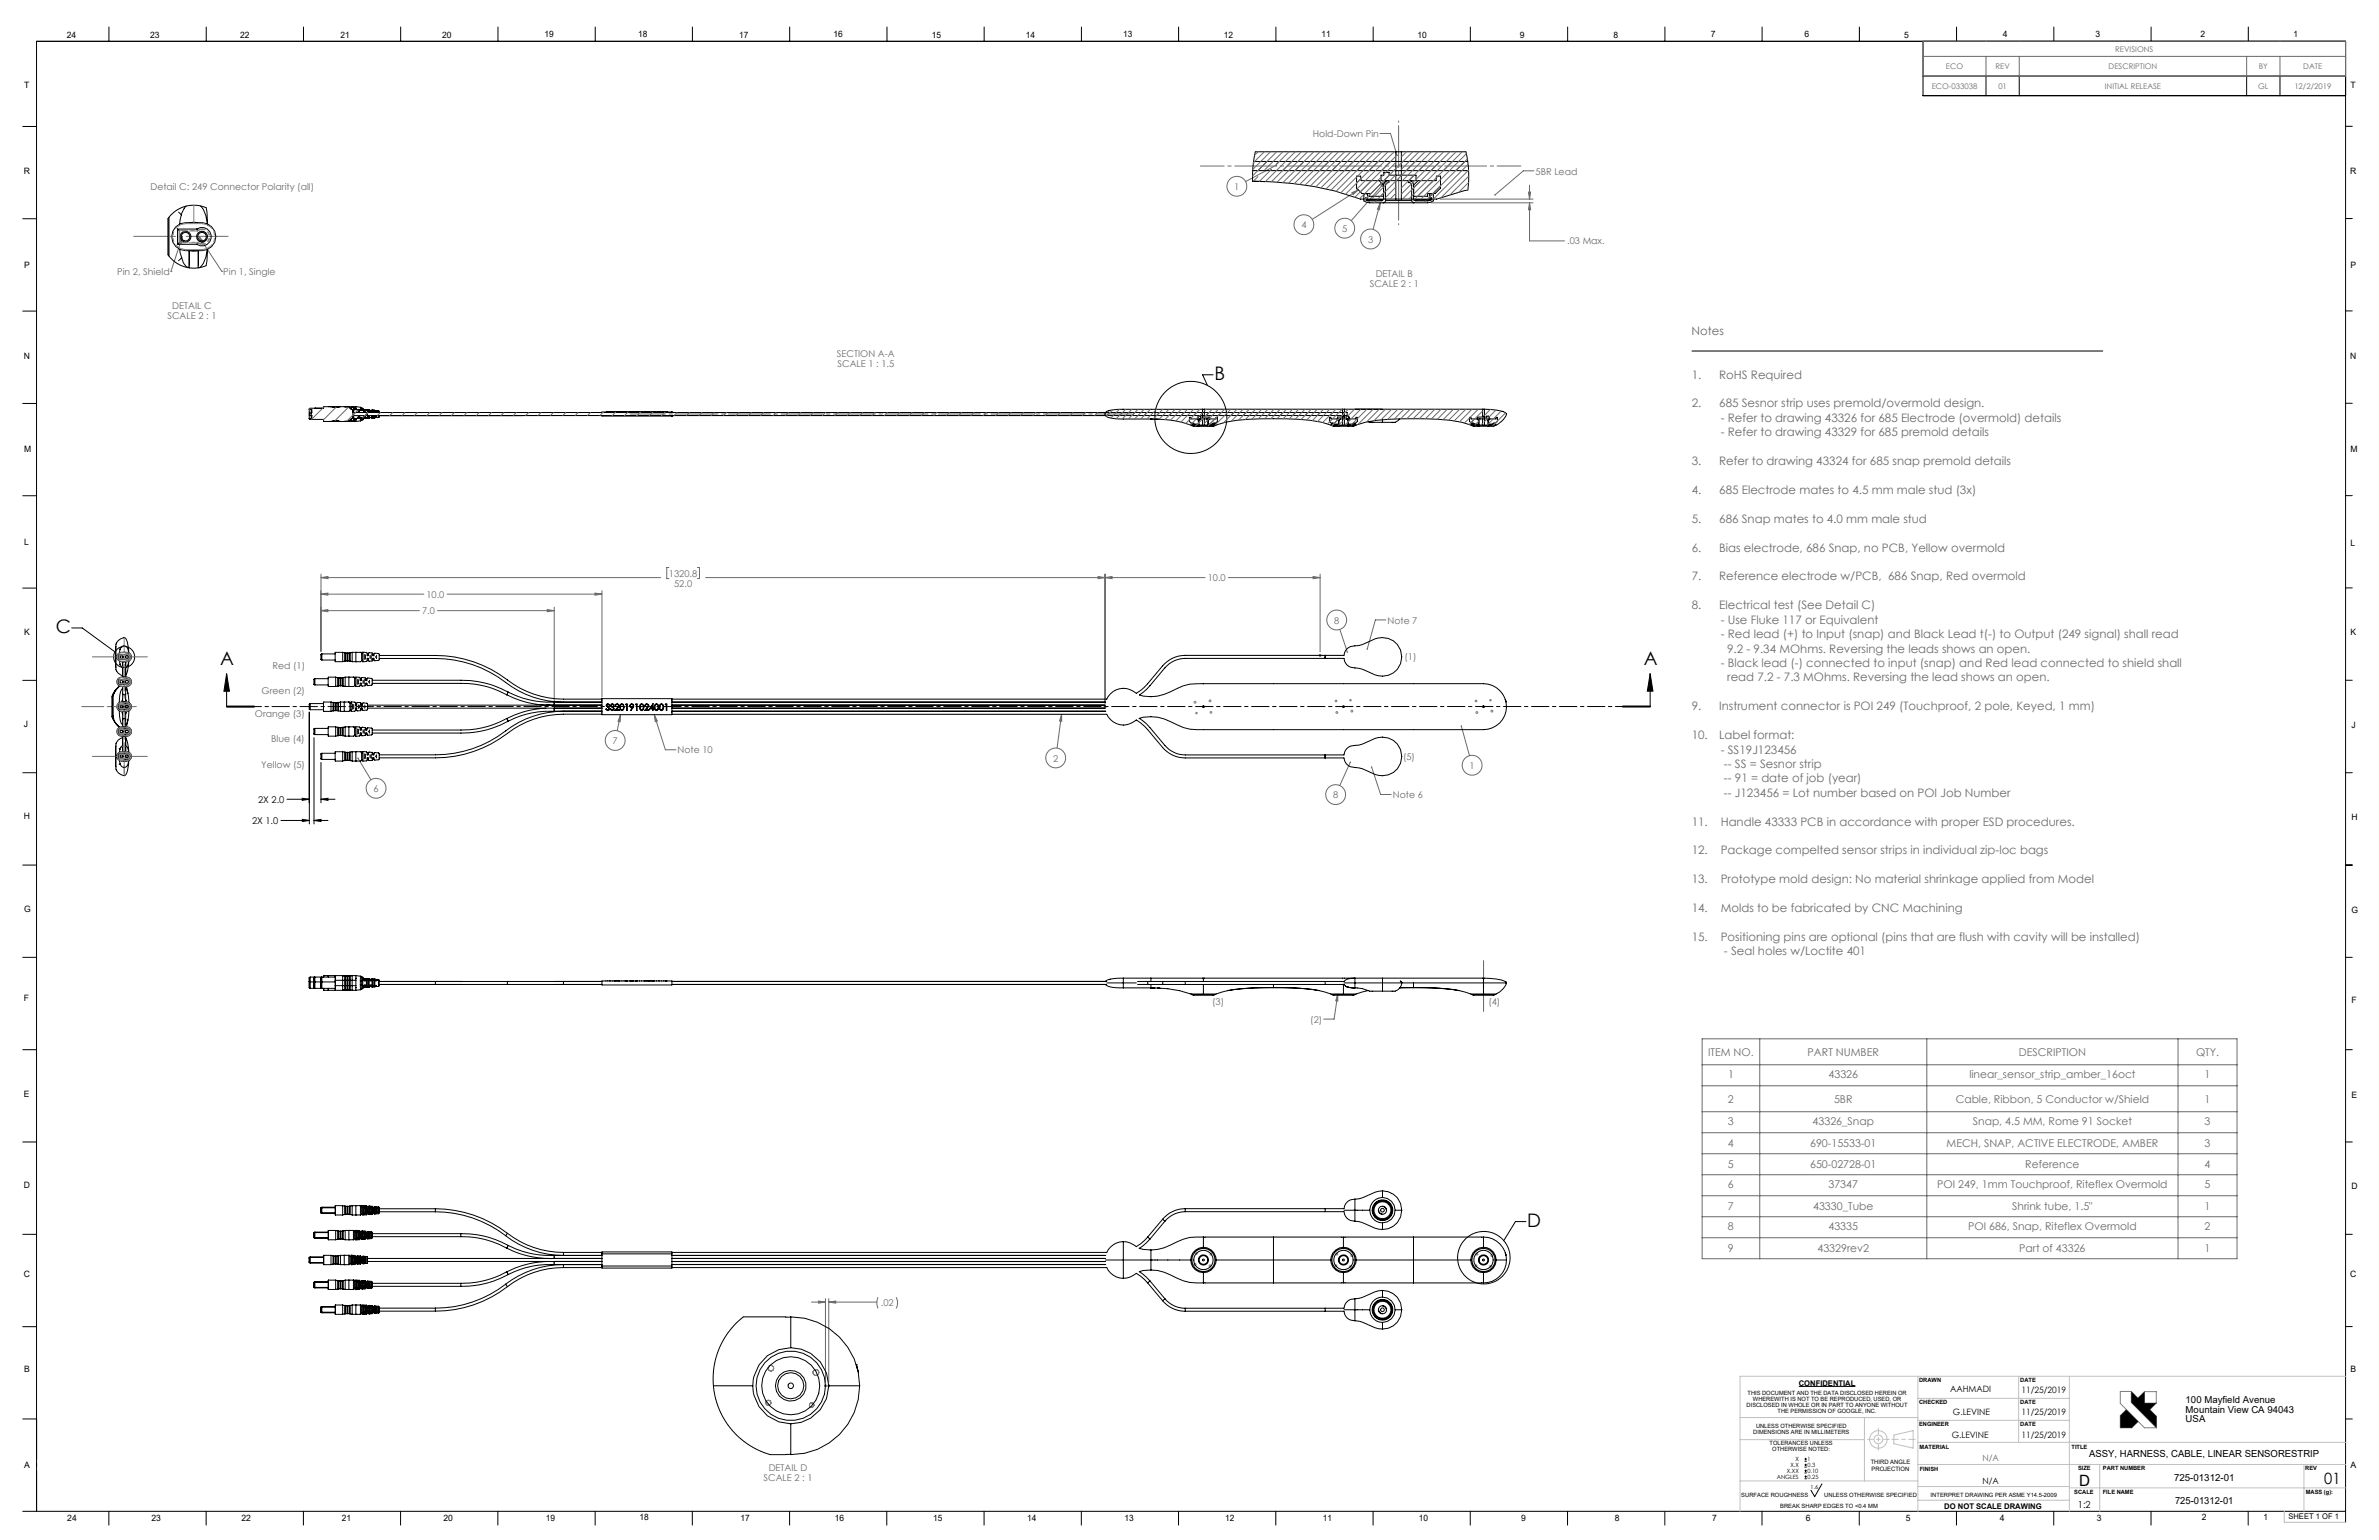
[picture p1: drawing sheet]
<svg xmlns="http://www.w3.org/2000/svg" width="864mm" height="559mm" viewBox="0 0 864 559" stroke-linecap="round" stroke-linejoin="round" font-family="sans-serif">
<defs><g id="words">
<g font-size="6.8">
<text x="440.9" y="137.9">B</text>
<text x="20.2" y="229.8">C</text>
<text x="79.9" y="241.5">A</text>
<text x="596.7" y="241.4">A</text>
<text x="554.4" y="445.2">D</text>
</g>
<g font-size="5.6">
<text x="754.8" y="539.1">D</text>
<text x="843.7" y="538.5">01</text>
</g>
<g font-size="4.2" fill="#6a6a6a">
<text x="614.1" y="121.7">Notes</text>
<text x="614.1" y="137.4">1.</text>
<text x="624.1" y="137.4">RoHS Required</text>
<text x="614.1" y="147.8">2.</text>
<text x="624.1" y="147.8">685 Sesnor strip uses premold/overmold design.</text>
<text x="624.6" y="153.1">- Refer to drawing 43326 for 685 Electrode (overmold) details</text>
<text x="624.6" y="158.3">- Refer to drawing 43329 for 685 premold details</text>
<text x="614.1" y="168.8">3.</text>
<text x="624.1" y="168.8">Refer to drawing 43324 for 685 snap premold details</text>
<text x="614.1" y="179.2">4.</text>
<text x="624.1" y="179.2">685 Electrode mates to 4.5 mm male stud (3x)</text>
<text x="614.1" y="189.7">5.</text>
<text x="624.1" y="189.7">686 Snap mates to 4.0 mm male stud</text>
<text x="614.1" y="200.2">6.</text>
<text x="624.1" y="200.2">Bias electrode, 686 Snap, no PCB, Yellow overmold</text>
<text x="614.1" y="210.6">7.</text>
<text x="624.1" y="210.6">Reference electrode w/PCB, 686 Snap, Red overmold</text>
<text x="614.1" y="221.1">8.</text>
<text x="624.1" y="221.1">Electrical test (See Detail C)</text>
<text x="624.6" y="226.3">- Use Fluke 117 or Equivalent</text>
<text x="624.6" y="231.6">- Red lead (+) to Input (snap) and Black Lead t(-) to Output (249 signal) shall read</text>
<text x="627" y="236.8">9.2 - 9.34 MOhms. Reversing the leads shows an open.</text>
<text x="624.6" y="242">- Black lead (-) connected to input (snap) and Red lead connected to shield shall</text>
<text x="627" y="247.3">read 7.2 - 7.3 MOhms. Reversing the lead shows an open.</text>
<text x="614.1" y="257.7">9.</text>
<text x="624.1" y="257.7">Instrument connector is POI 249 (Touchproof, 2 pole, Keyed, 1 mm)</text>
<text x="614.1" y="268.2">10.</text>
<text x="624.1" y="268.2">Label format:</text>
<text x="624.6" y="273.4">- SS19J123456</text>
<text x="625.8" y="278.7">-- SS = Sesnor strip</text>
<text x="625.8" y="283.9">-- 91 = date of job (year)</text>
<text x="625.8" y="289.1">-- J123456 = Lot number based on POI Job Number</text>
<text x="614.1" y="299.6">11.</text>
<text x="624.6" y="299.6">Handle 43333 PCB in accordance with proper ESD procedures.</text>
<text x="614.1" y="310">12.</text>
<text x="624.6" y="310">Package compelted sensor strips in individual zip-loc bags</text>
<text x="614.1" y="320.5">13.</text>
<text x="624.6" y="320.5">Prototype mold design: No material shrinkage applied from Model</text>
<text x="614.1" y="331">14.</text>
<text x="624.6" y="331">Molds to be fabricated by CNC Machining</text>
<text x="614.1" y="341.4">15.</text>
<text x="624.6" y="341.4">Positioning pins are optional (pins that are flush with cavity will be installed)</text>
<text x="625.8" y="346.7">- Seal holes w/Loctite 401</text>
</g>
<g font-size="3.9" fill="#6a6a6a">
<text x="620.1" y="383.1">ITEM NO.</text>
<text x="656.2" y="383.1">PART NUMBER</text>
<text x="732.9" y="383.1">DESCRIPTION</text>
<text x="797.2" y="383.1">QTY.</text>
<text x="627.3" y="391.2">1</text>
<text x="663.8" y="391.2">43326</text>
<text x="714.9" y="391.2">linear_sensor_strip_amber_16oct</text>
<text x="800.3" y="391.2">1</text>
<text x="627.3" y="400.1">2</text>
<text x="665.8" y="400.1">5BR</text>
<text x="709.9" y="400.1">Cable, Ribbon, 5 Conductor w/Shield</text>
<text x="800.3" y="400.1">1</text>
<text x="627.3" y="408.3">3</text>
<text x="658" y="408.3">43326_Snap</text>
<text x="716.2" y="408.3">Snap, 4.5 MM, Rome 91 Socket</text>
<text x="800.3" y="408.3">3</text>
<text x="627.3" y="416.3">4</text>
<text x="657.1" y="416.3">690-15533-01</text>
<text x="706.6" y="416.3">MECH, SNAP, ACTIVE ELECTRODE, AMBER</text>
<text x="800.3" y="416.3">3</text>
<text x="627.3" y="423.9">5</text>
<text x="657.1" y="423.9">650-02728-01</text>
<text x="735.2" y="423.9">Reference</text>
<text x="800.3" y="423.9">4</text>
<text x="627.3" y="431.1">6</text>
<text x="663.8" y="431.1">37347</text>
<text x="703.2" y="431.1">POI 249, 1mm Touchproof, Riteflex Overmold</text>
<text x="800.3" y="431.1">5</text>
<text x="627.3" y="439.1">7</text>
<text x="658.2" y="439.1">43330_Tube</text>
<text x="730.4" y="439.1">Shrink tube, 1.5&quot;</text>
<text x="800.3" y="439.1">1</text>
<text x="627.3" y="446.4">8</text>
<text x="663.7" y="446.4">43335</text>
<text x="714.4" y="446.4">POI 686, Snap, Riteflex Overmold</text>
<text x="800.3" y="446.4">2</text>
<text x="627.3" y="454.4">9</text>
<text x="659.7" y="454.4">43329rev2</text>
<text x="733" y="454.4">Part of 43326</text>
<text x="800.3" y="454.4">1</text>
</g>
<g font-size="3.5">
<text x="793.4" y="509">100 Mayfield Avenue</text>
<text x="793.4" y="512.6">Mountain View CA 94043</text>
<text x="793.4" y="516.1">USA</text>
<text x="758.4" y="528.6">ASSY, HARNESS, CABLE, LINEAR SENSORESTRIP</text>
<text x="789.2" y="537.5">725-01312-01</text>
<text x="789.6" y="545.7">725-01312-01</text>
<text x="754.3" y="547.2">1:2</text>
</g>
<g font-size="3.4" fill="#6a6a6a">
<text x="476.6" y="49.8">Hold-Down Pin</text>
<text x="557.4" y="63.4">5BR Lead</text>
<text x="54.6" y="69.1">Detail C: 249 Connector Polarity (all)</text>
<text x="448.1" y="69">1</text>
<text x="472.4" y="82.9">4</text>
<text x="487.2" y="84.2">5</text>
<text x="496.6" y="88.1">3</text>
<text x="568.9" y="88.7">.03 Max.</text>
<text x="42.6" y="99.8">Pin 2, Shield</text>
<text x="81.1" y="99.8">Pin 1, Single</text>
<text x="499.4" y="100.5">DETAIL B</text>
<text x="497.2" y="104.1">SCALE 2 : 1</text>
<text x="62.5" y="112.1">DETAIL C</text>
<text x="60.8" y="115.7">SCALE 2 : 1</text>
<text x="303.8" y="129.6">SECTION A-A</text>
<text x="304" y="133.1">SCALE 1 : 1.5</text>
<text x="242.8" y="209.2">1320.8</text>
<text x="244.7" y="213">52.0</text>
<text x="438.4" y="210.8">10.0</text>
<text x="154.8" y="216.8">10.0</text>
<text x="153.2" y="222.8">7.0</text>
<text x="484.3" y="226.3">8</text>
<text x="503.7" y="226.3">Note 7</text>
<text x="509.8" y="239.4">(1)</text>
<text x="98.9" y="242.9">Red (1)</text>
<text x="95" y="251.7">Green (2)</text>
<text x="92.6" y="260.3">Orange (3)</text>
<text x="98.4" y="269.1">Blue (4)</text>
<text x="222.4" y="270">7</text>
<text x="246" y="273.4">Note 10</text>
<text x="509.3" y="275.6">(5)</text>
<text x="94.8" y="278.7">Yellow (5)</text>
<text x="382.3" y="276.4">2</text>
<text x="533.5" y="279">1</text>
<text x="135.6" y="287.4">6</text>
<text x="483.9" y="289.7">8</text>
<text x="505.6" y="289.6">Note 6</text>
<text x="440" y="364.8">(3)</text>
<text x="540.3" y="364.8">(4)</text>
<text x="475.7" y="371.1">(2)</text>
<text x="319.7" y="474">.02</text>
<text x="279" y="533.8">DETAIL D</text>
<text x="277.2" y="537.4">SCALE 2 : 1</text>
</g>
<g font-size="3.4">
<text x="93.7" y="291.3">2X 2.0</text>
<text x="91.5" y="299">2X 1.0</text>
</g>
<g font-size="3.2">
<text x="24.3" y="13.7">24</text>
<text x="54.5" y="13.7">23</text>
<text x="87.2" y="13.7">22</text>
<text x="123.6" y="13.7">21</text>
<text x="160.5" y="13.6">20</text>
<text x="197.7" y="13.5">19</text>
<text x="231.7" y="13.5">18</text>
<text x="268.3" y="13.6">17</text>
<text x="302.6" y="13.5">16</text>
<text x="338.2" y="13.6">15</text>
<text x="372.3" y="13.7">14</text>
<text x="407.7" y="13.6">13</text>
<text x="444.3" y="13.6">12</text>
<text x="479.7" y="13.5">11</text>
<text x="514.5" y="13.7">10</text>
<text x="551.7" y="13.7">9</text>
<text x="585.8" y="13.7">8</text>
<text x="621.1" y="13.6">7</text>
<text x="655" y="13.5">6</text>
<text x="691.2" y="13.7">5</text>
<text x="727" y="13.5">4</text>
<text x="760.7" y="13.5">3</text>
<text x="798.8" y="13.5">2</text>
<text x="832.6" y="13.6">1</text>
<text x="8.8" y="31.8">T</text>
<text x="853.2" y="31.8">T</text>
<text x="8.7" y="63.2">R</text>
<text x="853.2" y="63.2">R</text>
<text x="8.7" y="97.3">P</text>
<text x="853.2" y="97.3">P</text>
<text x="8.6" y="130.2">N</text>
<text x="853.1" y="130.2">N</text>
<text x="8.8" y="164.2">M</text>
<text x="853.2" y="164.2">M</text>
<text x="8.7" y="197.9">L</text>
<text x="853.2" y="197.9">L</text>
<text x="8.7" y="230.3">K</text>
<text x="853.2" y="230.3">K</text>
<text x="8.6" y="263.7">J</text>
<text x="853.6" y="264.2">J</text>
<text x="8.6" y="297">H</text>
<text x="853.6" y="297.5">H</text>
<text x="8.7" y="330.9">G</text>
<text x="853.6" y="331.4">G</text>
<text x="8.6" y="363.4">F</text>
<text x="853.6" y="363.8">F</text>
<text x="8.7" y="398">E</text>
<text x="853.6" y="398.5">E</text>
<text x="8.7" y="431">D</text>
<text x="853.6" y="431.4">D</text>
<text x="8.6" y="463.5">C</text>
<text x="853.1" y="463.5">C</text>
<text x="8.8" y="498">B</text>
<text x="853.3" y="498">B</text>
<text x="707.9" y="505.2">AAHMADI</text>
<text x="733.9" y="505.3">11/25/2019</text>
<text x="708.9" y="513.4">G.LEVINE</text>
<text x="733.9" y="513.4">11/25/2019</text>
<text x="708.5" y="521.6">G.LEVINE</text>
<text x="733.9" y="521.6">11/25/2019</text>
<text x="8.8" y="532.7">A</text>
<text x="853.3" y="532.7">A</text>
<text x="719.6" y="538.3">N/A</text>
<text x="24.4" y="551.9">24</text>
<text x="55" y="551.9">23</text>
<text x="87.7" y="551.9">22</text>
<text x="124.1" y="551.9">21</text>
<text x="161" y="551.8">20</text>
<text x="198.2" y="551.8">19</text>
<text x="232.2" y="551.7">18</text>
<text x="268.8" y="551.9">17</text>
<text x="303.1" y="551.7">16</text>
<text x="338.7" y="551.9">15</text>
<text x="372.8" y="551.9">14</text>
<text x="408.2" y="551.8">13</text>
<text x="444.7" y="551.9">12</text>
<text x="480.2" y="551.7">11</text>
<text x="515" y="551.9">10</text>
<text x="552.1" y="551.9">9</text>
<text x="586.2" y="551.9">8</text>
<text x="621.6" y="551.8">7</text>
<text x="655.5" y="551.7">6</text>
<text x="691.8" y="552">5</text>
<text x="725.9" y="551.8">4</text>
<text x="761.2" y="551.8">3</text>
<text x="799.3" y="551.7">2</text>
<text x="821.6" y="551.6">1</text>
</g>
<text font-size="3.2" fill="#6a6a6a" x="719.6" y="530.2">N/A</text>
<g font-size="2.8" fill="#6a6a6a">
<text x="767.9" y="18.8">REVISIONS</text>
<text x="706.4" y="25">ECO</text>
<text x="724.4" y="25">REV</text>
<text x="765.4" y="25">DESCRIPTION</text>
<text x="820" y="25">BY</text>
<text x="836.1" y="25">DATE</text>
<text x="701.2" y="32.2">ECO-033038</text>
<text x="725.4" y="32.2">01</text>
<text x="764.1" y="32.2">INITIAL RELEASE</text>
<text x="819.7" y="32.2">GL</text>
<text x="832.9" y="32.2">12/2/2019</text>
</g>
<g font-size="2.8">
<text x="653" y="502.8">CONFIDENTIAL</text>
<text x="705.8" y="547.5">DO NOT SCALE DRAWING</text>
<text x="830.7" y="551.2">SHEET 1 OF 1</text>
</g>
<g font-size="2.2">
<text x="679.1" y="531.2">THIRD ANGLE</text>
<text x="679.4" y="533.8">PROJECTION</text>
</g>
<g font-size="2.1">
<text x="696.7" y="501.4">DRAWN</text>
<text x="733.4" y="501.4">DATE</text>
<text x="634.4" y="506.4">THIS DOCUMENT AND THE DATA DISCLOSED HEREIN OR</text>
<text x="636.4" y="508.5">WHEREWITH IS NOT TO BE REPRODUCED, USED, OR</text>
<text x="696.7" y="509.4">CHECKED</text>
<text x="733.4" y="509.4">DATE</text>
<text x="634.1" y="510.6">DISCLOSED IN WHOLE OR IN PART TO ANYONE WITHOUT</text>
<text x="645.3" y="512.7">THE PERMISSION OF GOOGLE, INC.</text>
<text x="636.5" y="520.2">DIMENSIONS ARE IN MILLIMETERS</text>
<text x="637.5" y="518.1">UNLESS OTHERWISE SPECIFIED</text>
<text x="696.7" y="517.4">ENGINEER</text>
<text x="733.4" y="517.4">DATE</text>
<text x="642.4" y="524.5">TOLERANCES UNLESS</text>
<text x="643.4" y="526.6">OTHERWISE NOTED:</text>
<text x="696.8" y="525.6">MATERIAL</text>
<text x="752" y="525.9">TITLE</text>
<text x="649.9" y="532.4">X.X</text>
<text x="651.7" y="530.3">X</text>
<text x="656.2" y="530.2">1</text>
<text x="656.2" y="532.3">0.3</text>
<text x="696.9" y="533.6">FINISH</text>
<text x="754.3" y="533.5">SIZE</text>
<text x="763.4" y="533.5">PART NUMBER</text>
<text x="836.8" y="533.5">REV</text>
<text x="645" y="536.6">ANGLES</text>
<text x="648.6" y="534.5">X.XX</text>
<text x="656.2" y="534.5">0.10</text>
<text x="656.2" y="536.6">0.25</text>
<text x="632.1" y="543">SURFACE ROUGHNESS</text>
<text x="657.2" y="540.3">1.6</text>
<text x="662.2" y="543">UNLESS OTHERWISE SPECIFIED</text>
<text x="700.8" y="543">INTERPRET DRAWING PER ASME Y14.5-2009</text>
<text x="753" y="542.2">SCALE</text>
<text x="763.3" y="542.2">FILE NAME</text>
<text x="837.1" y="542.2">MASS (g):</text>
<text x="646.2" y="547.1">BREAK SHARP EDGES TO &lt;0.4 MM</text>
</g>
</g></defs>
<g fill="none" stroke="#c0c0c0" stroke-width=".36">
<path d="M696.2 499.4v49M732.8 499.4v24M751.2 499.4v49M851.5 499.4h-219.9v49M631.6 514.4h64.6M676.8 514.4v23M696.2 515.4h55M696.2 507.4h55M631.6 522.4h45.2M631.6 537.4h64.6M687.5 520.7l7-1.6v6.4l-7-1.6zM696.2 531.4h155.3"/>
<path d="M696.2 539.4h55M696.2 523.4h155.3M751.2 539.9h100.3M762.2 531.4v17M836.4 531.4v17M696.2 544.4h55M829.2 548.4v4h22.3"/>
<circle cx="681.8" cy="522.3" r="3.2"/>
<circle cx="681.9" cy="522.3" r="1.58"/>
</g>
<path d="M13.3 548.4v-33.5" fill="none" stroke="#000" stroke-width=".36" stroke-dasharray="15.2 1.3 1.3 1.3" stroke-dashoffset=".4"/>
<g fill="none" stroke="#000" stroke-width=".36">
<path d="M39.5 9.8v5.2M74.9 9.8v5.2M110.2 9.8v5.2M145.5 9.8v5.2M180.8 9.8v5.2M216.1 9.8v5.2M251.4 9.8v5.2M286.7 9.8v5.2M322 9.8v5.2M357.3 9.8v5.2M392.6 9.8v5.2M427.8 9.8v5.2"/>
<path d="M463.2 9.8v5.2M498.5 9.8v5.2M533.8 9.8v5.2M569.1 9.8v5.2M604.4 9.8v5.2M639.7 9.8v5.2M675 9.8v5.2M698.1 15v19.7h153.4M710.2 9.8v5.2M745.6 9.8v5.2M780.9 9.8v5.2M816.2 9.8v5.2"/>
<path d="M698.1 27.6h153.4M720.9 27.6v7.1M733 27.6v7.1M815.6 27.6v7.1M827.7 27.6v7.1M8.3 45.9h5M851.5 45.8h2.4M8.3 79.4h5M851.5 79.3h2.4M8.3 112.9h5M851.5 112.8h2.4M440.4 136h-3.8l1.7 3.9"/>
<path d="M614.1 127.4h149.3M8.3 146.4h5M851.5 146.3h2.4M8.3 179.9h5M851.5 179.8h2.4M8.3 213.4h5M851.5 213.3h2.4M26 227.9h3.8l11.9 8.6M8.3 246.9h5M82.3 244.5l1 6.3h-2zM82.3 244.5v11.9h10M82.3 256.6h10z"/>
<path d="M92.3 256.2h-10M112.3 258.3v40.7M599 244.4l1 6.4h-2zM599 244.4v12h-10M599 256.2h-10M599 256.5h-10M851.5 246.8h2.4M114 267.7v31.3M116.5 276.6v14.7M8.3 280.4h5M102 297.7h10.3M104.2 290h8.1"/>
<path d="M109.7 289.7l2.6 .3-2.6 .4zM109.7 297.3l2.6 .4-2.6 .4zM114 297.7l2.5-.4v.8zM114 297.7h5.1M116.5 290l2.6-.3v.7zM116.5 290h5.1M851.5 280.4h2.4M8.3 313.9h5M851.5 313.9h2.4M8.3 347.4h5M851.5 347.4h2.4M8.3 380.9h5"/>
<path d="M851.5 380.9h2.4M8.3 414.4h5M851.5 414.4h2.4M8.3 447.9h5M553.9 443.3h-3.8l-4.2 6.8M851.5 447.9h2.4M8.3 481.4h5M851.5 481.4h2.4M8.3 514.9h5M653 503.1h20.5M851.5 514.9h2.4M655.1 530.2h.8"/>
<path d="M655.1 529.4h.8M655.1 532.3h.8M655.1 531.6h.8M655.1 534.5h.8M655.1 533.7h.8M655.1 536.6h.8M655.1 535.8h.8M655.5 529v.8M655.5 531.1v.9M655.5 533.3v.8M655.5 535.4v.8M661.4 538.4l-2.7 4.7-1.3-2.3"/>
<path d="M8.3 548.4h843.2M13.3 548.4v-533.4h838.2v537.4M39.5 548.4v5M74.8 548.4v5M110.1 548.4v5M145.4 548.4v5M180.7 548.4v5M216 548.4v5M251.3 548.4v5M286.6 548.4v5M321.9 548.4v5M357.2 548.4v5"/>
<path d="M392.5 548.4v5M427.8 548.4v5M463.1 548.4v5M498.4 548.4v5M533.7 548.4v5M569 548.4v5M604.3 548.4v5M639.6 548.4v5M674.9 548.4v5M710.2 548.4v5M745.5 548.4v5M780.8 548.4v5"/>
<path d="M816.1 548.4v5"/>
<circle cx="432.3" cy="151.4" r="13.1"/>
<circle cx="45.1" cy="238.4" r="3.8"/>
<circle cx="538.7" cy="456.4" r="9.5"/>
</g>
<g fill="none" stroke="#808080" stroke-width=".36">
<path d="M279 495.9v.1M295.3 497.5l-.1 .1M296.5 497l.1 .1M296.6 499h-.1M278 509.2l.1 .1M278.3 509.7l.1 .1M278.4 509.8h.1M278.5 509.8l.1 .1M278.6 509.9h.1M278.7 509.9h.1M279.1 509.9h-.1M279.4 509.8l-.7 .1"/>
<path d="M279.5 509.8h-.1M279.6 508.4v.1M279.8 508.6a.93 .93 0 0 0-.9-.5 .93 .93 0 0 0-.9 .6l.3 1M279.8 508.6v.1M279.8 508.7v.7l-.3 .4M294 510.3v.1M294.1 509.2l-.1 .1M294.1 510.4l.1 .1M295.2 510.4l-.1 .1M295.4 509.6h.1M771.9 511.5l-2.2 2.2v4.4h4.2l2.3-2.3M773.7 504.9h-4v4.4l8.8 8.8h4.3"/>
<path d="M773.7 504.9v4l9.1 9.2M773.7 504.9l2.4 2.4 2.4-2.3M778.5 505h4.2v4.1M778.5 505v4.1h4.2M782.7 509.1l-2.3 2.4 2.4 2.4v4.2"/>
<circle cx="433.8" cy="254.8" r=".35"/>
<circle cx="434.3" cy="258.8" r=".28"/>
<circle cx="439.2" cy="254.3" r=".34"/>
<circle cx="439.6" cy="258.5" r=".31"/>
<circle cx="485" cy="254.4" r=".31"/>
<circle cx="485.3" cy="258.5" r=".33"/>
<circle cx="490.2" cy="254.1" r=".27"/>
<circle cx="490.7" cy="258" r=".36"/>
<circle cx="535.8" cy="254.4" r=".31"/>
<circle cx="536.1" cy="258.5" r=".34"/>
<circle cx="541.1" cy="254.1" r=".27"/>
<circle cx="541.6" cy="258" r=".36"/>
<circle cx="433.8" cy="458.8" r=".36"/>
<circle cx="434.3" cy="454.9" r=".27"/>
<circle cx="439.3" cy="459.3" r=".33"/>
<circle cx="439.6" cy="455.1" r=".31"/>
<circle cx="485" cy="459.3" r=".31"/>
<circle cx="485.3" cy="455.1" r=".32"/>
<circle cx="490.2" cy="459.5" r=".27"/>
<circle cx="490.7" cy="455.6" r=".35"/>
<circle cx="535.8" cy="459.3" r=".31"/>
<circle cx="536.1" cy="455.1" r=".33"/>
<circle cx="541.1" cy="459.5" r=".27"/>
<circle cx="541.6" cy="455.6" r=".34"/>
<circle cx="279.8" cy="496.5" r="1.01"/>
<circle cx="296.2" cy="498" r="1.05"/>
<circle cx="294.6" cy="509.8" r=".81"/>
</g>
<path d="M686.7 522.3h8.5" fill="none" stroke="#c0c0c0" stroke-width=".36" stroke-dasharray="15.2 1.3 1.3 1.3" stroke-dashoffset="12.9"/>
<path d="M681.9 518.3v7.9M677.9 522.3h7.9" fill="none" stroke="#c0c0c0" stroke-width=".36" stroke-dasharray="15.2 1.3 1.3 1.3" stroke-dashoffset="13.2"/>
<path d="M771.9 511.5l-2.2 2.2v4.4h4.2l2.3-2.3zM773.7 504.9v4l9.1 9.2v-4.2l-2.4-2.4 2.3-2.4h-4.2v-4.1l-2.4 2.3z" fill-rule="evenodd" fill="#000"/>
<g fill="none" stroke="#6a6a6a" stroke-width=".36">
<path d="M698.1 15h153.4v12.6h-153.4zM698.1 20.5h153.4M720.9 20.5v7.1M733 20.5v7.1M815.6 20.5v7.1M827.7 20.5v7.1M463.4 59.9l-11.2 6M500.9 48.4h3.9l2.4 8M490.7 69.9l2.4-1-1.9 1.7zM493.1 68.9l-16.7 10.7M501.1 73.6l-.3 2.5-.8-.2zM501.1 73.6l-2.7 9.7"/>
<path d="M501.3 67.2l1.9-1.7-1.3 2.2zM503.2 65.5l-12.7 14.6M519.5 73.6h37M522.8 72.2h33.7M554.8 69.7h.8l-.4 2.5zM555.2 73.6l.4 2.5h-.8zM555.2 73.6v13.8h12.7M555.2 67.2v5M556.8 62h-3.8l-10.3 8.7M62.1 98.5h.1M66.3 85.8l-.5 2.5-.7-.2zM66.3 85.8l-4.2 12.7"/>
<path d="M72.2 85.8l1.7 1.9-.6 .4zM72.2 85.8l8.3 12.7M80.5 98.5h.1M116.5 215.6l2.5-.4v.8zM116.5 215.6h37.3M116.5 209.6l2.6-.4v.8zM116.5 208.3v28.2M116.5 209.6h123.3M162.3 215.6h56.2M216 215.2l2.5 .4-2.5 .4zM218.5 214.3v38.6M242.8 205.9h-.8v4h.8"/>
<path d="M253.2 205.9h.7v4h-.7M256.2 209.6h181.2M398.6 209.2l2.5 .4-2.5 .4zM401.1 208.3v46.9M401.1 209.6l2.6-.4v.8zM445.9 209.6h33.3M476.7 209.2l2.5 .4-2.5 .4zM479.2 208.3v28.2M116.5 221.6l2.5-.4v.8zM116.5 221.6h35.8M158.8 221.6h42.4M198.6 221.2l2.6 .4-2.6 .4z"/>
<path d="M201.2 220.3v34.3M478.7 237.8h1M478.9 237.5l.7 .7M479.2 237.3v1M479.6 237.5l-.7 .7M486.4 228.4l2.7 8.2M503.1 224.9h-3.8l-3 10.6M225.2 259.3l-.1 2.6-.7-.1zM225.2 259.3l-1.2 5.8M237.5 259.3l1.1 2.4-.7 .2zM237.5 259.3l4 12.8h3.9M385.4 259.2v2.5l-.8-.1z"/>
<path d="M385.4 259.2l-1.7 12.3M400.6 256.4h1M400.8 256.1l.7 .7M401.1 255.9v1M401.5 256.1l-.7 .7M130 275.1l4.7 7.9M490.2 276.6l-3.9 8.4M497.9 278.3l3.3 10h3.8M530.5 263.5l2.9 10.7M485.6 360.7v2.6l-.7-.2zM485.6 360.7l-1.3 9.1h-3.8M617.9 376.9h194.2v79.8h-194.2z"/>
<path d="M638.8 376.9v79.8M699.5 376.9v79.8M790.6 376.9v79.8M617.9 386.4h194.2M617.9 394h194.2M617.9 403.4h194.2M617.9 411h194.2M617.9 418.6h194.2M617.9 426.3h194.2M617.9 433.9h194.2M617.9 441.5h194.2M617.9 449.1h194.2"/>
<path d="M294.6 472.5h5M297.1 472.1l2.5 .4-2.5 .4zM299.6 471.2v30.4M300.8 472.5l2.6-.4v.8zM300.8 471.2v30.4M300.8 472.5h17.5M318.8 470.7l-.5 1.6 .1 1.6 .4 .9M325.3 470.7l.5 1.9-.5 2.2M299.2 502.8h.9M299.3 502.5l.7 .7M299.6 502.3v1M300 502.5l-.7 .7"/>
<path d="M300.4 502.8h.9M300.5 502.5l.7 .7M300.8 502.3v1M301.2 502.5l-.7 .7"/>
<circle cx="449" cy="67.6" r="3.6"/>
<circle cx="473.3" cy="81.5" r="3.6"/>
<circle cx="488.1" cy="82.8" r="3.6"/>
<circle cx="497.5" cy="86.7" r="3.6"/>
<circle cx="485.2" cy="225" r="3.6"/>
<circle cx="223.3" cy="268.7" r="3.6"/>
<circle cx="383.2" cy="275" r="3.6"/>
<circle cx="534.4" cy="277.7" r="3.6"/>
<circle cx="136.5" cy="286" r="3.6"/>
<circle cx="484.9" cy="288.3" r="3.6"/>
</g>
<path d="M599 256.4h-516.7" fill="none" stroke="#000" stroke-width=".36" stroke-dasharray="6.3 1.3 1.3 1.3" stroke-dashoffset="3.9"/>
<path d="M538.5 348.6v18.4" fill="none" stroke="#6a6a6a" stroke-width=".36" stroke-dasharray="15.2 1.3 1.3 1.3" stroke-dashoffset="7.9"/>
<path d="M435.8 60.2h116.3" fill="none" stroke="#6a6a6a" stroke-width=".36" stroke-dasharray="15.2 1.3 1.3 1.3" stroke-dashoffset="6.6"/>
<path d="M507.7 43.9v37.7" fill="none" stroke="#6a6a6a" stroke-width=".36" stroke-dasharray="15.2 1.3 1.3 1.3" stroke-dashoffset="-1.7"/>
<path d="M48.5 85.8h34.3" fill="none" stroke="#6a6a6a" stroke-width=".36" stroke-dasharray="15.2 1.3 1.3 1.3" stroke-dashoffset="-.1"/>
<path d="M228.7 150.2h182" fill="none" stroke="#6a6a6a" stroke-width=".36" stroke-dasharray="15.2 1.3 1.3 1.3" stroke-dashoffset="2.3"/>
<path d="M33.6 238.3h19.9M49.5 256.4h-19.8M33.6 274.5h19.9" fill="none" stroke="#6a6a6a" stroke-width=".36" stroke-dasharray="15.2 1.3 1.3 1.3" stroke-dashoffset="7.2"/>
<path d="M45.1 264.3v6.5" fill="none" stroke="#6a6a6a" stroke-width=".36" stroke-dasharray="15.2 1.3 1.3 1.3" stroke-dashoffset="13.9"/>
<path d="M45.1 280.8v-10" fill="none" stroke="#6a6a6a" stroke-width=".36" stroke-dasharray="15.2 1.3 1.3 1.3" stroke-dashoffset="12.2"/>
<path d="M45.1 264.3v-23.3" fill="none" stroke="#6a6a6a" stroke-width=".36" stroke-dasharray="15.2 1.3 1.3 1.3" stroke-dashoffset="5.5"/>
<path d="M599 244.4l1 6.4h-2zM82.3 244.5l1 6.3h-2z" fill="#000"/>
<g fill="#6a6a6a">
<path d="M485.6 360.7v2.6l-.7-.2zM542.4 70.6l.3 .4 .2-.2-.1-.3zM507 56.2v.4l.4-.1-.1-.3zM463.2 59.7v.4l.4-.1v-.2l-.2 .1 .1-.2zM490.7 69.9l2.4-1-1.9 1.7zM501.3 67.2l1.9-1.7-1.3 2.2zM501.1 73.6l-.3 2.5-.8-.2zM66.3 85.8l-.5 2.5-.7-.2zM72.2 85.8l1.7 1.9-.6 .4z"/>
<path d="M398.6 209.2l2.5 .4-2.5 .4zM116.5 209.6l2.6-.4v.8zM401.1 209.6l2.6-.4v.8zM476.7 209.2l2.5 .4-2.5 .4zM297.1 472.1l2.5 .4-2.5 .4zM300.8 472.5l2.6-.4v.8z"/>
</g>
<path d="M109.7 289.7l2.6 .3-2.6 .4zM116.5 290l2.6-.3v.7zM114 297.7l2.5-.4v.8zM109.7 297.3l2.6 .4-2.6 .4z" fill="#000"/>
<g fill="#6a6a6a">
<path d="M116.5 221.6l2.5-.4v.8zM198.6 221.2l2.6 .4-2.6 .4zM216 215.2l2.5 .4-2.5 .4zM116.5 215.6l2.5-.4v.8zM554.8 69.7h.8l-.4 2.5zM555.2 73.6l.4 2.5h-.8z"/>
<path d="M497.7 278.2l.1 .4 .4-.2-.1-.3h-.3l.1 .2zM496.1 235.3l.1 .4 .4-.1-.1-.3zM488.9 236.4v.4l.3 .1-.1-.3 .1 .2 .1-.4zM490 276.4v.4h.4v-.4zM385.4 259.2v2.5l-.8-.1zM530.3 263.2l-.1 .4 .4 .1 .1-.4-.3-.1 .1 .3zM225.2 259.3l-.1 2.6-.7-.1zM129.8 275v.3h.4v-.3zM237.5 259.3l1.1 2.4-.7 .2z"/>
</g>
<g fill="none" stroke="#000" stroke-width=".36">
<path d="M455 58.6h77.8M506.7 55.1h-51l-.9 5.7-.1 4.8a169.7 169.7 0 0 1 29.8 3.7l9.4 2.9h12.8M506.7 55.1h2M506.7 55.1v17.1M508.7 55.1h23.4l.7 3.1 .4 4.3-.4 6.5-11.3 3.2h-12.8M508.7 55.1v17.1M61.3 78.8v14.1M64.8 77l1.1 1M67.6 74.8a7 7 0 0 0-2.2 4.9l-.2 1.7M72.7 74.7l1.1 1.3 .9 2.2 .6 3.1M454.7 65.8l4.7 .1M454.7 61.9h78.4"/>
<path d="M495.8 72.5v-.7h.7v-.9a.71 .71 0 0 0-.7-.7 .71 .71 0 0 0-.7 .6v2.1l.9 .5 6.1 .2M495.8 72.5h6.2M502.1 73.6h11.2M502.2 67.2v4.9l-.3 .6-4.7 .2-1.4-.4M502.2 67.2l-1.6-1.7h-6.5l-.2-1.6h-1.5v4.4l2.1 1.9h2.7v1h5M502.3 62.5h2v1.1h9.7v1.9h-12.7v-1.9h1zM503 72.8l-.4 .6-.5 .2M503 72.8h9.4M503.9 65.5h-.1a1.63 1.63 0 0 0-1.6 1.7M504.2 65.5v.8l-.9 .1-.3 .5v5.9M506.7 72.2h2M511.2 65.5v.8l1 .2 .2 .5v5.8"/>
<path d="M511.5 65.5a1.62 1.62 0 0 1 1.7 1.7M512.4 72.8l.4 .6 .5 .2M513.2 67.2v4.9l.2 .5 .6 .3h4.2l1.4-.4M513.2 67.2l1.6-1.7h6.5l.1-1.6h1.5v4.4l-2 1.9h-2.7v1h-5M513.4 72.5h6.2M519.6 72.5v-.7h-.7v-.9a.71 .71 0 0 1 .7-.7 .71 .71 0 0 1 .7 .6v2.1l-1 .5-6 .2M63.8 82.3l1.7-1.1 1.9-.4h5.9a5.1 5.1 0 0 1 5.1 5.1 5.1 5.1 0 0 1-5.1 5h-5.9a5.1 5.1 0 0 1-4.7-3.1 5.1 5.1 0 0 1 1.1-5.5zM64.5 83.1l.7 .7M64.5 83.1h7M64.5 83.1v5.6M64.5 88.7h7M65.2 87.9l-.7 .8"/>
<path d="M65.3 90.5a7.4 7.4 0 0 0 3 6.6M66 93.5l-1.2 1.1M68.7 90.9v6.3zM69.1 80.8h2.5M69.1 90.9h2.5M71.5 83.1l.2 .7M71.5 83.1a3.3 3.3 0 0 1 5.2 2.8 3.3 3.3 0 0 1-5.2 2.8M71.7 87.9l-.2 .8M72 90.8v6.4v-6.3M75.2 90.6a8.2 8.2 0 0 1-2.8 6.5M75.4 81.7l-.5-6.3-2.6-.8-3.5-.1-3.1 .9-2.4 1.5-2.3 2.4v13.1l2.4 2.6 2.1 1.2 3.4 1h2.9l2.9-.8 .4-1.9 .3-4.4M112.3 151.9l.3 .3h4.8l.1 .7h7.5l2.5-.5"/>
<path d="M112.3 150.6v1.3M112.3 148.6v1.3M112.3 148.6h.7M112.3 149.9v.7M112.3 151.9h.1M112.3 151.9h.7M112.3 150.6h.7M112.3 149.9h.7M113 150.6v1.3M113 148.6v1.3M113 150.6l.2 .1v1.1l-.2 .1M113 148.6l.2 .1v1.1l-.2 .1"/>
<path d="M114.3 148.1h.1M114.3 148.1h3.1M117.4 148.1l.1-.5h7.5l2.5 .5M117.4 148.1h-4.8l-.3 .5M120.2 152.9l1.5-.3 1.9 .3M120.2 147.6l1.5 .2 1.9-.2M121.8 147.7l.8 .1M122.6 152.7l-.8 .1M125.2 152.9h.1M125.3 152.9h1.3M125.3 147.6h1.3M125.3 147.6h-.1"/>
<path d="M125.3 147.6v.1M125.3 152.8v.1M126.6 147.6l1.7 .2 .4 .3M126.6 147.6v.2M126.6 152.6v.3M127.5 152v.4M127.5 148.1v.4M127.5 148.1v.4l.5 .3M127.5 152.8l.3 .1M127.8 152.8v.1M127.8 147.6v.1M127.8 152.9h1.4"/>
<path d="M127.8 147.6h1.4M127.8 147.6l-.3 .1M128 151.3l.3-.2 .1 .7 .3 .1M128 151.7l-.5 .3M128 151.3v.4M128 148.8v.4M128 151.3h.1M128 149.2h.1M128 149.2l.2 .2M128.1 149.7h360.9v1.1h-360.9zM128.2 151.1l-.2 .2M128.2 151l.1 1.7"/>
<path d="M128.3 147.8v1.5M128.7 152.4l-.3 .3-1.8 .2M128.7 151.9v.5M128.7 148.1v.5M128.7 152.4h.5M128.7 148.1h.5M129.2 148.1v.5zM129.2 151.9v.5zM129.2 152h.2M129.2 148.5h.2M129.2 147.6l1.7 .2 .4 .3M129.2 147.6v.9"/>
<path d="M129.2 152v.9M129.4 148.5l.2 .2M129.4 148.5v.2M129.4 151.8v.2M129.6 151.8l-.2 .2M130.1 151.3l.2-.2 .2 .2M130.1 151.5l-.3 .3-1.1 .1M130.1 149l-.3-.3-1.2-.1-.3 .8-.3-.2M130.1 149.2l.3 .2 .4-.6 1 .1 .2 .3M130.1 151.3v.2M130.1 149v.2M130.1 151.3h.1"/>
<path d="M130.1 149.2h.1M130.1 149.2l.2 .2M130.1 151.3v.5l.3 .1M130.1 151.3l.3 .3M130.3 151.2l.1 .4M130.3 151.1h.1M130.3 151.1l-.2 .2M130.4 148.6l-.3 .1v.5M130.4 148.9l-.3 .3M130.4 148.9l-.1 .4M130.4 148.6v.3M130.4 151.6v.3"/>
<path d="M130.4 148.6l1.1 .1M130.5 148.8h.9M130.5 151.2v.5M130.5 148.8v.5M130.5 148.8l.1 .1M130.5 151.3v.1M130.6 151.6l-.1 .1M130.8 151.8v.9M130.8 147.8v.9M131.3 152.4l-.3 .3-1.8 .2M131.3 151.8v.6M131.3 148.1v.6"/>
<path d="M131.3 152.4h.4M131.3 148.1h.4M131.4 151.7h-.9M131.5 148.7l.3 .3M131.5 148.7v.1M131.5 151.7l-1.1 .2M131.7 151.7l-.2 .1M131.7 148.1v.7zM131.7 151.7v.3M131.7 151.7v.7v-.4M131.7 152h.2M131.7 148.5h.2"/>
<path d="M131.9 148.5l.3 .4M131.9 148.5l.3 .7M132 151.3h.1M132 151.3l-.2 .3-1 .1-.3-.3M132 149.2l.4 .2 .2-.4h.6l.2 .3M132 149.2h.1M132 149.2l.3 .2M132.1 151.2l.1 .1M132.2 151.7l-.3 .3M132.2 151.3l-.3 .7M132.2 151.3h.1M132.2 149.2h.1"/>
<path d="M132.2 151.3v.4zM132.2 148.8v.4M132.2 148.8h.1M132.2 151.3l.3 .4M132.2 151.3l.3 .3M132.2 149.2l-.1 .1M132.3 151.1h.1M132.3 151.1l-.3 .2M132.3 151.2l-.1 .1M132.5 151.4h.1M132.5 151.4v.2M132.5 148.8l-.3 .4"/>
<path d="M132.5 151.6h.1M132.5 148.9l-.3 .3M132.5 148.9h.1M132.5 148.9v.1M132.5 148.9l1 .1M132.5 151.6v.1M132.5 148.8v.1M132.5 148.8l1 .1M132.6 151.6l.4 .3M133 148.6l-.4 .2M133 148.6v.2M133 148.6l1.1 .1"/>
<path d="M133 148.8l.5-.1 .5 .2M133 148.8h.1M133.4 151.3h.1M133.4 149.2h.1M133.4 151.2l-.2 .3h-.6l-.3-.4-.3 .2M133.4 150.8v.4M133.4 149.3v.4M133.4 149.3v1.9M133.5 148.9l.2 .3M133.5 148.9v.1M133.5 151.4l-1 .2M133.5 151.6h.1"/>
<path d="M133.5 151.6l-1 .1M133.5 148.9h.1M133.5 151.4v.2M133.5 149v.1M133.5 149.1l.3 .4 .6-.3M133.5 149.2v.5M133.5 150.8v.5M133.5 149.1v.1M133.5 151.4h.1M133.7 151.3l-.2 .3M133.7 149.2l.4 .1M133.7 149.2l.2 .2"/>
<path d="M133.7 151.3h.1M133.7 149.2h.1M133.7 151.4l.3 .2M133.9 151.1l-.2 .2M134 151.6l-.5 .2-.5-.1v.2M134 148.9v.3M134 151.3v.3M134 148.9l-.3 .2M134.1 148.7l.2 .3M134.1 148.7v.2M134.1 148.9v.4M134.1 151.6v.2l-1.1 .1"/>
<path d="M134.1 148.9l.2 .1M134.1 151.2l-.4 .1M134.3 151.5l-.2 .1M134.3 151.4l-.2 .4M134.4 149.2l-.3 .1M134.4 149l-.3 .2M134.4 149v.2M134.4 149h.5M134.8 151.5l.3 .2M134.8 151.5l.3 .1M134.9 149l.2 .7M134.9 151.5l-.8-.2v.3"/>
<path d="M134.9 150.8v.7M134.9 149v.7M135.1 148.8l-.3 .2M135.1 148.9l.2 .4M135.1 151.6h.1M135.1 148.9h.1M135.1 148.9l.9 .1M135.1 148.9l-.3 .1M135.1 151.6v.1M135.1 148.8v.1M135.1 148.8l.9 .1M135.1 150.7v.6l-.3 .2"/>
<path d="M135.1 149.3v.4M135.1 149.7h32.3M135.3 149.3v.4zM135.3 150.8v.4zM135.3 151.2l-.2 .4M135.3 149.3l.2-.2 .2 .3M135.7 151.1l.4 .2M135.7 150.8v.3zM135.7 149.4v.3zM135.7 151.1l-.2 .3-.2-.2M136 148.9l.3 .3M136 148.9v.1"/>
<path d="M136 151.4l-.9 .2M136 151.6h.1M136 151.6l-.9 .1M136 148.9h.1M136 151.4v.2M136 149l.1 .1M136.1 149.2l-.4 .2M136.1 149.1l.3 .4 .5-.3M136.1 149.2v.5M136.1 150.8v.5M136.1 149.1v.1M136.1 151.4h-.1"/>
<path d="M136.3 151.3l-.3 .3M136.3 149.2h.6M136.3 149.2l.2 .2M136.3 151.3h.1M136.3 149.2h.1M136.5 151.1l-.2 .2M136.6 151.2l-.3 .1M136.7 151.3l.7 .2M137 149l-.3 .2M137 149l-.1 .2M137 149h.4M137.4 149l.3 .7v-.4"/>
<path d="M137.4 150.8v.7M137.4 149v.7M137.7 150.7v.6l-.3 .2M137.7 150.8v.4M167.3 149.7h17M167.3 150.8h17M167.4 150.8h-32.3v.4M184.1 149.7h17.2M201.2 149.7h200.1M201.2 150.8h200.1M201.3 150.8h-17.2M218.5 149.7h.1"/>
<path d="M218.5 150.8h.1M218.5 150.8l25.4 .2M220.1 149.5h.1M220.2 149.5h.1M220.3 149.5h.1M220.7 149.5h.1M221.1 149.5h.1M221.3 149.5h.1M221.7 149.5h.1M221.8 149.5h.1M221.9 149.5h.1M222.3 149.5h.1"/>
<path d="M222.7 149.5h.1M222.9 149.5h.1M223.3 149.5h.1M223.5 149.5h.1M224 149.5h.1M224.4 149.5h.1M224.6 149.5h.1M224.7 149.5h.1M225 149.5h.1M225.2 149.5h.1M225.7 149.5h.1M226.3 149.5h.1"/>
<path d="M226.6 149.5h.1M227.1 149.5h.1M227.5 149.5h.1M227.7 149.5h.1M228.6 149.5h.1M228.7 149.5h.1M229 149.5h.1M229.3 149.5h.1M229.7 149.5h.1M230 149.5h.1M230.7 149.5h.1M231.1 149.5h.1"/>
<path d="M231.3 149.5h.1M232.2 149.5h.1M232.4 149.5h.1M232.9 149.5h.1M233.5 149.5h.1M233.7 149.5h.1M234 149.5h.1M234.2 149.5h.1M234.8 149.5h.1M235 149.7h.1M235 150.8h.1M235.2 149.5h.1"/>
<path d="M235.4 149.5h.1M235.5 149.5h.1M236.3 149.5h.1M236.6 149.5h.1M236.9 149.5h.1M237.1 149.5h.1M237.5 149.5h.1M237.7 149.5h.1M238.3 149.5h.1M238.9 149.5h.1M239.1 149.5h.1M239.3 149.5h.1"/>
<path d="M239.5 149.5h.1M240.1 149.5h.1M240.7 149.5h.1M240.9 149.5h.1M241.5 149.5h.1M241.8 149.5h.1M242 149.5h.1M243.9 149.5v.2M243.9 150.8v.2M243.9 149.5h.1M243.9 149.7h.1M243.9 150.8h.1"/>
<path d="M243.9 151h.1M243.9 149.5l-25.4 .2M402.8 148.9l-.5 .2M407.6 148.5h.1M417.8 152h1.2a41.6 41.6 0 0 1 13.3 2.2h4.2M417.8 152h.1M417.9 152l2.9 .1M432.9 154.3l.2-.6-.2-.1-.3 .8 .4 .2 2 .1M432.9 154.3h2M434.7 151.3h.4v-.3h.6v.3h3.3v.7h-4.3zM435 154.7h3.7M435 152.5v1.8h-2.1"/>
<path d="M435 152.5l-.5-.5h-2.2v-.6h-.5v1.5l.6 .7h1v.3h1.6M435.3 154.4l-.3 .3M435.3 154.4h3.1M435.6 152l-.6 .5M435.7 152l-.4 .5v1.9M436.5 148.5h-29.8a8.4 8.4 0 0 0-5.5 1.3l-.1 .7a1.91 1.91 0 0 0 1.7 1.1l4.1 .4h10.9M436.5 148.5h.7M436.5 154.2h.7M436.5 148.5v5.7M437.2 154.2h4.3a56.2 56.2 0 0 1 20.1-2.3h1.3a84.3 84.3 0 0 1 16.8 1.3l3.4 1h4.3M437.2 148.5h50.2M437.2 148.5v5.7"/>
<path d="M438 152l.4 .5v1.9M438.1 152l.6 .5M438.4 154.4l.3 .3M438.7 152.5l.1 1.9 2-.1M438.7 152.5l.5-.5h2.2v-.6h.5v1.5l-.6 .7h-.9v.3h-1.7M438.7 154.3h2.1M440.8 154.3l-.2-.2 .2-.5 .2 .1v.7l-.3 .2-2 .1M483.7 154.3l.2-.2-.1-.5-.3 .1v.7l.3 .2 2 .1M483.7 154.3h2.1M485.6 151.3h3.2v-.3h.7v.3h.3v.7h-4.2zM485.8 154.7h3.7M485.9 152.5l-.1 1.8h-2.1"/>
<path d="M485.9 152.5l-.6-.5h-2.1l-.1-.6h-.5v1.5l.7 .7h.9v.3h1.7M486.1 154.4l-.3 .3M486.1 154.4h3.2M486.4 152l-.5 .5M486.5 152l-.4 .5v1.9M487.4 148.5h.6M487.4 154.2h.6M487.4 151h.6M487.4 148.5v5.7M488 154.2h4.3a56.2 56.2 0 0 1 20.1-2.3h1.4a84.3 84.3 0 0 1 16.8 1.3l3.3 1h4.3M488 148.5h50.2M488 148.5v5.7"/>
<path d="M488.9 152l.4 .5v1.9M488.9 152l.6 .5M489.3 154.4l.2 .3M489.5 152.5l.5-.5h2.2l.1-.6h.5v1.5l-.7 .7h-.9v.3h-1.7M489.5 152.5l.2 1.9 2-.1M489.6 154.3h2.1M491.7 154.3l-.3-.2 .2-.5 .3 .1v.7l-.3 .2-2.1 .1M491.8 148.5h10M496.6 153l.6 .2h4.6M498.1 153.2l.2 .2M501.8 152.3v.9M505.6 153.2l-.2 .2"/>
<path d="M508.1 152a2.82 2.82 0 0 1-3 1.2h-3.3M534.6 154.3l.2-.2-.2-.5-.3 .1v.7l.3 .2 2.1 .1M534.6 154.3h2M536.4 151.3h3.3v-.3h.6v.3h.3v.7h-4.2zM536.7 154.7h3.7M536.7 152.5l-.1 1.8h-2M536.7 152.5l-.5-.5h-2.2l-.1-.6h-.5v1.5l.7 .7h.9v.3h1.7M536.9 154.4l-.2 .3M536.9 154.4h3.2M537.2 152l-.5 .5M537.4 152l-.5 .5v1.9M538.2 148.5h.7"/>
<path d="M538.2 154.2h.7M538.2 151h.6M538.2 148.5v5.7M538.9 148.5a15.9 15.9 0 0 1 7.8 1.5l.1 .5a7.1 7.1 0 0 1-3.7 3.7h-4.2M538.9 148.5v5.7M539.7 152l.4 .5v1.9M539.8 152l.5 .5M540.1 154.4l.3 .3M540.3 152.5l.2 1.9 2-.1M540.3 152.5l.6-.5h2.2v-.6h.5v1.5l-.7 .7h-.9v.3h-1.7M540.4 154.3h2.1M542.5 154.3l-.2-.2 .1-.5 .3 .1v.7l-.3 .2-2 .1"/>
<path d="M545.3 149.2l.3 .1M42.1 234.6v7.5M42.2 233.4a3.5 3.5 0 0 1 3.1-2l.2 .2a8 8 0 0 1 1.2 5.4M42.3 233.3l-.2 .5v9.2l.2 .5M42.9 237.2a3.6 3.6 0 0 1 4.7 .5 1.71 1.71 0 0 1-1.6 2.4h-1.9a1.71 1.71 0 0 1-1.6-1.1 1.71 1.71 0 0 1 .4-1.8zM43.1 237.5v1.8M43.1 237.5l.3 .2M43.1 237.5h2.3M43.1 239.3h2.3M43.3 235.4l.3 .4M43.4 239.1l-.3 .2M43.4 239.9a2.58 2.58 0 0 0 1 2.3"/>
<path d="M44.7 236.7h.8M45.1 234.4l-1.2 .5-.5 2M45.1 234.4l.6 .1a2.51 2.51 0 0 1 1 2.4M45.1 234.2v.2M45.4 237.5l.1 .2M45.4 237.5a1.13 1.13 0 0 1 1.8 .9 1.13 1.13 0 0 1-1.8 .9M45.5 239.1l-.1 .2M46.7 240a2.66 2.66 0 0 1-1 2.2M46.7 239.8a9.6 9.6 0 0 1-1.1 5.2M116.5 237.5v1.8l.3 .2M116.5 237.5h.1M116.8 237.3v2.2"/>
<path d="M116.8 237.3l-.3 .2M116.8 237.3h4.9M116.8 239.5h4.9M124.4 236.7h-2.7v3.3l2.7 .1M124.4 236.7v3.4M124.4 236.7l.7 .2M125.1 239.9l-.7 .2M125.1 236.9v3M125.1 236.9h.3M125.4 239.9h-.3M125.4 236.9v3M125.4 236.9l.6 .1"/>
<path d="M126 239.8h.3M126 237v2.8M126 237h.3M126 239.8l-.6 .1M126.3 237v2.8M126.3 239.8l.6 .1M126.9 239.9h.2M126.9 236.9v3M126.9 236.9l-.6 .1M127.1 239.9l.7 .2M127.1 236.9v3M127.1 236.9h-.2"/>
<path d="M127.8 236.7v3.4M127.8 236.7l-.7 .2M127.8 236.7h1.4M129.2 236.7h1.6M129.2 236.7v3.4M129.2 236.7h.1M130.8 236.7h.1M130.8 236.7l.5 .4M131.3 239.7l-.5 .4M131.3 237.1v2.6M131.3 237.1h.4M131.3 239.7h.4"/>
<path d="M131.7 236.6l1.4 .2 .3 1.1 .3-.1 .2-.9 1.2 .1 .3 .9h.2l.3-.9 1.5 .1 .3 .2v2.2l-1.8 .2-.2-.7-.2-.2-.4 1-1.2 .1-.2-.9-.3-.2-.3 1.2-1.4 .1zM132.2 237.5v1.8M132.6 237.6v1.6M134.3 237.8v1.2M134.8 238v.8M135 237.5l.1 .3M135.1 239l-.1 .3M136.3 238.2v.3M136.7 237.8v1.2M137.7 237.8h20.3a44.4 44.4 0 0 1 28.4 10.5 33.7 33.7 0 0 0 18.1 5.4h14M137.7 238.9h20.3a43.2 43.2 0 0 1 27.8 10.3 34.3 34.3 0 0 0 18.7 5.6M481 237.8v1.1z"/>
<path d="M40.9 252.2v8.4l-.3-.5v-7.4zM41.1 259.7v.4a5.1 5.1 0 0 0 2.4 3.8l-1.2-1.1M41.1 251.8v7.1a4.1 4.1 0 0 0 1.7 4.5M41.4 251.6l.7-1.4 .9-.9-1.3 1.3-.6 1.2M42.1 250.3l-1 1.5M42.2 243.3l.7 1 1.6 .9M42.8 249.5l.6-.5-.1 .1a6.8 6.8 0 0 0-2.2 3.4M42.9 255.2a3.6 3.6 0 0 1 4.7 .6 1.71 1.71 0 0 1-1.6 2.3h-1.9a1.71 1.71 0 0 1-1.6-1 1.71 1.71 0 0 1 .4-1.9zM42.9 246.2a3.5 3.5 0 0 1 4.7 .6 1.69 1.69 0 0 1-1.6 2.3h-1.9a1.71 1.71 0 0 1-1.6-1.1 1.71 1.71 0 0 1 .4-1.8zM43.1 255.5h2.3M43.1 246.5v1.8M43.1 255.5v1.9"/>
<path d="M43.1 255.5l.3 .2M43.1 257.4h2.3M43.1 246.5l.3 .2M43.1 246.5h2.3M43.1 248.3h2.3M43.3 257.9a7.9 7.9 0 0 0 1.2 5.1M43.4 257.1l-.3 .3M43.4 248.1l-.3 .2M43.6 240.9l-.3 .4M44.3 258.1l.2 1M44.5 245.7v-5.6v5.6M44.5 249.1v2.6"/>
<path d="M44.5 251.6v3.1M44.5 258.1v3.2M44.5 253.8l-.2 .9M44.5 251.6a.55 .55 0 0 0 .6 .5 .55 .55 0 0 0 .5-.5M44.5 249.9a5.7 5.7 0 0 0-1.2 4.3v.8M44.5 254.1v.1M44.5 258.6v.1M44.7 254.7h.8M44.7 258.1h.8M44.7 240.1h.8M44.7 249.1h.8M44.7 245.7h.8"/>
<path d="M45.4 255.5l.1 .2M45.4 255.5a1.13 1.13 0 0 1 1.8 .9 1.13 1.13 0 0 1-1.8 1M45.4 246.5l.1 .2M45.4 246.5a1.11 1.11 0 0 1 1.8 .9 1.11 1.11 0 0 1-1.8 .9M45.5 257.1l-.1 .3M45.5 248.1h.1M45.5 248.1l-.1 .2M45.6 240v5.7v-5.6M45.6 249.1v2.6M45.6 251.6v3.1M45.6 258.1v3.2M45.6 253.8l.2 .9"/>
<path d="M45.6 249.9l.8 1.7M45.6 254.1v.1M45.6 258.6v.1M45.8 258.1l-.2 1M45.9 249.1l.5 2.5M46.4 251.6l.4 3.3M46.8 257.9l-.4 3.3M112.6 255.3l-.3 .2v.8a.8 .8 0 0 0 .3 1.2M112.6 255.3v2.2M112.6 255.3h4.8M112.6 257.5h4.8M113.9 246.5v1.8l.4 .2"/>
<path d="M114 246.5h.1M114.3 246.3v2.2M114.3 246.3l-.3 .2M114.3 246.3h4.8M114.3 248.5h4.8M120.2 254.7l-2.8 .1v3.3h2.8M120.2 254.7v3.4M120.2 254.7l.7 .2M120.9 257.9l-.7 .2M120.9 254.9v3M120.9 254.9l.3 .1M121.2 257.9h-.3"/>
<path d="M121.2 255v2.9M121.2 255h.5M121.7 257.8h.4M121.7 255v2.8M121.7 255h.4M121.7 257.8l-.5 .1M121.8 245.7h-2.7v3.4h2.7M121.8 245.7v3.4M121.8 245.7l.8 .2M122.1 255v2.8M122.1 257.8l.5 .1M122.6 248.9l-.8 .2"/>
<path d="M122.6 245.9v3M122.6 245.9l.3 .1M122.6 257.9h.3M122.6 255v2.9M122.6 255h-.5M122.9 248.8l-.3 .1M122.9 246v2.8M122.9 246h.5M122.9 257.9l.7 .2M122.9 254.9v3M122.9 254.9l-.3 .1M123.4 248.8h.4"/>
<path d="M123.4 246v2.8M123.4 246h.4M123.4 248.8h-.5M123.6 254.7v3.4M123.6 254.7l-.7 .2M123.6 258.1h1.4M123.6 254.7h1.4M123.8 246v2.8M123.8 248.8h.5M124.3 248.8l.3 .1M124.3 246v2.8M124.3 246h-.5"/>
<path d="M124.6 248.9l.7 .2M124.6 245.9v3M124.6 245.9l-.3 .1M125 258.1h1.6M125 254.7h1.6M125 254.7v3.4M125 258.1h.1M125 254.7h.1M125.3 245.7v3.4M125.3 245.7l-.7 .2M125.3 249.1h1.3M125.3 245.7h1.3"/>
<path d="M126.6 254.7h.1M126.6 254.7l.5 .5M126.6 249.1h.1M126.6 245.7h.1M126.6 249.1h1.7M126.6 245.7h1.7M126.6 245.7v3.4M127.1 257.7l-.5 .4M127.1 255.2v2.5M127.1 257.7h.4M127.1 255.2h.4M127.5 254.7l1.4 .1 .3 1.2 .5-1.1 1.2 .1 .4 1 .4-.9 1.6 .1 .1 2.3-1.7 .3-.2-.8-.3-.1-.3 .9-1.2 .2-.2-1-.3-.1-.4 1.2-1.3 .1z"/>
<path d="M127.8 240.1h1.4M128 255.5v1.9M128.3 245.7h.1M128.3 245.7l.5 .4M128.4 255.6v1.6M128.8 248.7l-.5 .4M128.8 246.1v2.6M128.8 246.1h.4M128.8 248.7h.4M129 257h.4M129 255.9h.4M129.2 245.7l1.4 .1 .3 1.2 .3-.2 .1-.9 1.2 .1 .3 .9a.49 .49 0 0 0 .5-.2 .49 .49 0 0 0 0-.6l1.7 .1v2.4l-1.6 .1-.2-.7-.3-.2-.3 1-1.2 .2-.5-1.2-.3 1.2-1.4 .1z"/>
<path d="M129.2 240.1h1.7M129.2 240.1h.1M129.7 246.5v1.9M130.1 255.8v1.2M130.1 246.6v1.6M130.5 256v.8M130.8 255.5v.3M130.8 257v.4M131.1 257h.4M131.1 255.9h.4M131.8 246.8v1.2M132 256.3v.3"/>
<path d="M132.2 247v.8M132.4 255.8v1.2M132.5 246.5v.3M132.5 248v.3M133.4 257h64.8M133.4 255.9h66.3M133.7 247.2v.4M134.1 246.8v1.2M135.1 248h32.3M135.1 246.8h32.3M167.3 246.8a34.6 34.6 0 0 1 17.3 4.4M167.3 248a33.4 33.4 0 0 1 16.7 4.2"/>
<path d="M183.9 252.1l6.4 2.5 5 1 2.6 .2M184.4 251.1a33.7 33.7 0 0 0 16.9 3.7M184.5 251.1l-.5 1M198.2 255.9h3zM201.1 255.9h17.4M201.3 258.1a32.8 32.8 0 0 0-16.9 3.7M201.3 257a34.9 34.9 0 0 0-17.4 3.8M204.5 258.1a34.9 34.9 0 0 0-20.9 7.1 41.7 41.7 0 0 1-25.6 8.7h-20.3M218.5 259.2h-14a33.5 33.5 0 0 0-20.3 6.9 43.1 43.1 0 0 1-26.2 8.9h-20.3M218.5 253.5h25.4v5.8h-25.4zM218.5 257h-17.3v1.1h17.3M218.5 254.8h-17.3v1.1"/>
<path d="M220.3 255.5l.6-.1 .4 .4-.4-.1a.38 .38 0 0 0-.6 .1 .38 .38 0 0 0 .3 .6l.6 .4a.64 .64 0 0 1-.1 .9 .64 .64 0 0 1-.9-.1l-.3-.3 .4 .2a.43 .43 0 0 0 .6 0 .43 .43 0 0 0 .1-.5 1.01 1.01 0 0 1-.7-1.5zM221.9 255.5l.6-.1 .4 .4-.4-.1a.34 .34 0 0 0-.5 0 .34 .34 0 0 0 0 .5l.8 .6a.64 .64 0 0 1-.1 .9 .64 .64 0 0 1-.9-.1l-.3-.3 .5 .2a.43 .43 0 0 0 .5 0 .43 .43 0 0 0 .1-.5 1.01 1.01 0 0 1-.7-1.5zM223.6 255.6a.71 .71 0 0 1 .9 0 .71 .71 0 0 1 0 1l-.8 .9h1.1v.3h-1.6l1.2-1.4a.51 .51 0 0 0-.3-.8 .51 .51 0 0 0-.6 .6h-.2zM225.2 255.6l.5-.2a1.35 1.35 0 0 1 .9 1.2 1.35 1.35 0 0 1-.9 1.2l-.3-.1a1.81 1.81 0 0 1-.2-2.1zM225.5 255.7l.3-.1a1.15 1.15 0 0 1 0 2h-.2a1.38 1.38 0 0 1-.1-1.9zM227.3 255.4h.4v2.4l-.2-2.1h-.4zM228.9 255.6l.8-.2 .3 .7-.9 1.7-.2-.1 .7-.9a.7 .7 0 0 1-.9-.4 .7 .7 0 0 1 .2-.8zM230.9 255.4h.4v2.4h-.2v-2.1h-.4zM232.6 255.8l.3-.2a1.11 1.11 0 0 1 0 2l-.5-.4zM232.6 255.5h.7a1.59 1.59 0 0 1-.1 2.3l-.6-.1a1.78 1.78 0 0 1 0-2.2zM234.3 255.6a.71 .71 0 0 1 1 0 .71 .71 0 0 1 0 1l-.8 .9h1v.3h-1.5l1.2-1.4a.51 .51 0 0 0-.3-.8 .51 .51 0 0 0-.7 .6h-.2zM236.9 256v1h-.8z"/>
<path d="M237 255.4l.1 1.6h.2v.2h-.2v.6h-.2v-.6h-1.1zM237 255.4h.1M237.8 255.6l.5-.2a1.37 1.37 0 0 1 .8 1.2 1.37 1.37 0 0 1-.8 1.2l-.4-.1a1.81 1.81 0 0 1-.1-2.1zM238 255.7l.3-.1a1.15 1.15 0 0 1 0 2h-.1a1.38 1.38 0 0 1-.2-1.9zM239.6 255.6l.5-.2a1.35 1.35 0 0 1 .8 1.2 1.35 1.35 0 0 1-.8 1.2l-.4-.1a1.81 1.81 0 0 1-.1-2.1zM239.8 255.7l.3-.1a1.15 1.15 0 0 1 0 2h-.1a1.38 1.38 0 0 1-.2-1.9zM241.6 255.4h.5v2.4h-.2v-2.1h-.4zM243.9 259.2h157.9a6.7 6.7 0 0 0 10.7 2l2.9 2.3 6.6 7.7a10.7 10.7 0 0 0 8.2 3.8h57.7a3.8 3.8 0 0 0 3.9 3.5l2.7 .4 2.4 1.1a7.4 7.4 0 0 0 7.6 .9 7.4 7.4 0 0 0 4.3-6.4 7.4 7.4 0 0 0-4.3-6.5 7.4 7.4 0 0 0-7.6 1 13.9 13.9 0 0 1-6.6 1.7 3.6 3.6 0 0 0-2.4 3.2h-57.7a9.9 9.9 0 0 1-7.3-3.4l-6.7-7.8-2.6-2.1M243.9 258.1h157.5M243.9 257h157.3M243.9 254.8h157.5M243.9 255.9h157.3"/>
<path d="M412.4 251.5a6.7 6.7 0 0 0-10.6 2.2h-157.9M412.5 251.6l2.9-2.3 6.6-7.7a10.7 10.7 0 0 1 8.2-3.8h57.7a3.7 3.7 0 0 1 3.9-3.4l2.7-.5 2.4-1a7.4 7.4 0 0 1 7.6-1 7.4 7.4 0 0 1 4.3 6.5 7.4 7.4 0 0 1-4.3 6.4 7.4 7.4 0 0 1-7.6-1 15.1 15.1 0 0 0-6.6-1.7 3.7 3.7 0 0 1-2.4-3.2h-57.7a9.9 9.9 0 0 0-7.3 3.4l-6.7 7.9-2.6 2M436.8 248.1a18.4 18.4 0 0 0-11.9 2.9 14.7 14.7 0 0 1-11.3 1.2M436.8 248.1h101.7a8.3 8.3 0 0 1 8.4 8.3 8.3 8.3 0 0 1-8.4 8.4h-101.7a18.6 18.6 0 0 1-11.9-2.9 14.7 14.7 0 0 0-11.4-1.2M436.8 248.1h.1M538.2 256.4h.7M546.6 254.6l-.1-.7 .2 .8M42.1 270.7v7.5M42.2 279.5a3.6 3.6 0 0 0 2.9 1.9M42.3 269.4l-.2 .5v9.2l.2 .5M42.9 264.2a3.5 3.5 0 0 1 4.7 .6 1.68 1.68 0 0 1-1.6 2.3h-1.9a1.7 1.7 0 0 1-1.6-1 1.7 1.7 0 0 1 .4-1.9zM42.9 273.3a3.6 3.6 0 0 1 4.7 .5 1.71 1.71 0 0 1-1.6 2.4h-1.9a1.71 1.71 0 0 1-1.6-1.1 1.71 1.71 0 0 1 .4-1.8z"/>
<path d="M43.1 264.5l.3 .3M43.1 264.5h2.3M43.1 264.5v1.8M43.1 273.5v1.9M43.1 266.3h2.3M43.1 273.5l.3 .3M43.1 273.5h2.3M43.1 275.4h2.3M43.3 271.5l.3 .4M43.4 266.1l-.3 .2M43.4 275.1l-.3 .3M43.4 276a2.27 2.27 0 0 0 1.4 2.4h.3"/>
<path d="M43.6 277l-.3 .4M44.5 270.6l-.9 1-.2 1.4M44.5 267.7l-1.6 .9-.7 .9M44.5 267.1v5.7zM44.5 263.7v-2.5a.55 .55 0 0 1 .6-.5 .55 .55 0 0 1 .5 .5v2.5M44.7 267.1h.8M44.7 263.7h.8M44.7 272.8h.8M44.7 276.2h.8M45.1 278.4v.2M45.4 264.5a1.11 1.11 0 0 1 1.8 .9 1.11 1.11 0 0 1-1.8 .9M45.4 273.5l.1 .3"/>
<path d="M45.4 273.5a1.13 1.13 0 0 1 1.8 .9 1.13 1.13 0 0 1-1.8 1M45.4 264.5l.1 .2M45.5 266.1h.1M45.5 264.8h.1M45.5 275.1h.1M45.5 266.2l-.1 .1M45.5 275.2l-.1 .2M45.6 267.1v5.7zM45.6 267.8a8 8 0 0 1 1.1 5.2M45.7 270.7a2.49 2.49 0 0 1 1 2.2M46.4 261.2l-.8 1.7M46.4 261.2l-.5 2.5"/>
<path d="M46.7 276a2.03 2.03 0 0 1-1.6 2.5M46.7 275.9a9.4 9.4 0 0 1-1.2 5.4l-.4 .1M114.3 264.3l-.4 .2v.8a.83 .83 0 0 0 .4 1.3M114.3 264.3v2.3M114.3 264.3h4.8M114.3 266.6h4.8M116.5 275.3h.1M116.5 275.4l.3 .2M116.8 273.3a1.98 1.98 0 0 0-.3 2M116.8 273.3v2.3M116.8 273.3h4.9M116.8 275.6h4.9"/>
<path d="M121.8 263.7v3.4M121.8 263.7l-2.7 .1v3.3h2.7M121.8 263.7l.8 .2M122.6 266.9l-.8 .2M122.6 263.9v3M122.6 263.9l.3 .1M122.9 266.9h-.3M122.9 264v2.9M122.9 264h.5M123.4 266.8h.4M123.4 264v2.8M123.4 264h.4"/>
<path d="M123.4 266.8l-.5 .1M123.8 264v2.8M123.8 266.8l.5 .1M124.3 266.9h.3M124.3 264v2.9M124.3 264h-.5M124.4 272.8h-2.7v3.3l2.7 .1M124.4 272.8v3.4M124.4 272.8l.7 .1M124.6 266.9l.7 .2M124.6 263.9v3M124.6 263.9l-.3 .1"/>
<path d="M125.1 275.9l-.7 .3M125.1 272.9v3M125.1 272.9l.3 .1M125.3 263.7v3.4M125.3 263.7l-.7 .2M125.3 267.1h1.3M125.3 263.7h1.3M125.4 275.9h-.3M125.4 273v2.9M125.4 273l.6 .1M126 275.9h.3M126 273.1v2.8"/>
<path d="M126 273.1h.3M126 275.9h-.6M126.3 273.1v2.8M126.3 275.9h.6M126.6 267.1h.1M126.6 263.7h.1M126.6 267.1h1.7M126.6 263.7h1.7M126.6 263.7v3.4M126.9 275.9h.2M126.9 273v2.9M126.9 273l-.6 .1"/>
<path d="M127.1 275.9l.7 .3M127.1 272.9v3M127.1 272.9l-.2 .1M127.8 272.8v3.4M127.8 272.8l-.7 .1M127.8 276.2h1.4M127.8 272.8h1.4M128.3 263.7h.1M128.3 263.7l.5 .5M128.8 266.7l-.5 .4M128.8 264.2v2.5M128.8 264.2h.4"/>
<path d="M128.8 266.7h.4M129.2 263.7l1.3 .1 .4 1.2 .5-1.1 1.2 .1 .3 1 .2-.1 .3-.8 1.6 .1 .1 2.3-1.6 .3-.6-.9-.3 1-1.2 .1-.5-1.1-.3 1.2-1.4 .1zM129.2 276.2h1.7M129.2 272.8h1.6M129.2 272.8v3.4M129.2 276.2h.1M129.2 272.8h.1M129.7 264.5v1.9M130.1 264.6v1.6M130.8 272.8h.1M130.8 272.8l.5 .4M131.3 275.7l-.5 .5"/>
<path d="M131.3 273.2v2.5M131.3 273.2h.4M131.3 275.7h.4M131.7 272.7l1.4 .1 .4 1.2 .4-1.1 1.2 .1 .4 1 .4-.9 1.6 .1 .2 2.3-1.8 .3-.2-.8-.2-.1-.4 1-1.2 .1-.2-1-.3-.1-.3 1.2-1.4 .1zM131.8 264.8v1.3M132.2 265v.9M132.2 273.5v1.9M132.5 264.5v.4M132.5 266v.3M132.6 273.6v1.6M133.7 265.3v.3M134.1 264.9v1.1"/>
<path d="M134.3 273.8v1.3M134.8 274v.9M135 273.5l.1 .4M135.1 275l-.1 .4M135.1 266h32.3M135.1 264.9h32.3M136.3 274.3v.3M136.7 273.9v1.1M184 260.7l.5 1M184 260.7a33.4 33.4 0 0 1-16.7 4.2M184.6 261.6a34.5 34.5 0 0 1-17.3 4.4M481 273.9v1.1z"/>
<path d="M112.3 354.8v1.4M112.3 356.2h.1M112.3 356.2v2.3M112.3 358.4v.1M112.3 354.7h.1M112.3 356.2l.3 .1M112.3 358.5l.3 .1M112.6 354.5v1.8M112.6 354.5h9.1M112.6 354.5l-.3 .2M112.6 356.3h1.3M112.6 358.6h9.1"/>
<path d="M112.6 356.3v2.3M113.9 354.8v1.4M113.9 356.2h.1M113.9 356.2l.1 2.3M113.9 358.4l.1 .1M114 354.7h.1M114 354.7l.3-.2v1.8M114 356.2l.3 .1M114.3 356.3h2.2M114.3 356.3v2.3l-.3-.1M116.5 354.8v1.4M116.5 356.2h.1"/>
<path d="M116.5 356.2v2.3M116.5 358.4v.1M116.5 354.7h.1M116.5 354.7l.3-.2v1.8M116.5 356.2l.3 .1M116.8 356.3h4.9M116.8 356.3v2.3l-.3-.1M117.4 358.6l.1 .7M117.5 354l-.1 .5M117.5 358.6v.7M117.5 354v.5M117.5 354l8 .1"/>
<path d="M119.1 358.6l.1 .7v-.7M119.1 354.5l.1-.5v.5M121.7 357.6v1.7l.1-1.7M121.7 355.7v-1.7l.1 1.7M121.7 357.6h.1M121.7 355.7h.1M121.7 355.7v1.9M121.8 357.6h2.6M121.8 355.7h2.6M121.8 355.7v1.9M124.4 357.6v1.7l.7-.1M124.4 357.6h.7"/>
<path d="M124.4 355.7h.7M124.4 355.7v1.9M124.8 359.2l.5 .1M125.1 354.2l-.7-.2v1.7M125.1 354.2h.3M125.1 357.6v1.6M125.1 354.2v1.5M125.1 357.6h.3M125.1 355.7h.3M125.1 355.7v1.9M125.3 354l-.5 .2M125.3 354v.1"/>
<path d="M125.3 359.2v.1M125.3 354l1.9 .1M125.3 359.3h1.3M125.4 359.1l-.3 .1M125.4 354.2l.6 .1M125.4 357.6v1.5M125.4 354.2v1.5M125.4 357.6h.6M125.4 355.7h.6M125.4 355.7v1.9M125.6 359.3h-8.1M126 359.1h.3"/>
<path d="M126 354.3h.3M126 359.1h-.6M126 357.6v1.5M126 357.6h.3M126 355.7h.3M126 354.3v1.4M126 355.7v1.9M126.3 359.1h.6M126.3 357.6v1.5M126.3 354.3v1.4M126.3 357.6h.6M126.3 355.7h.6"/>
<path d="M126.3 355.7v1.9M126.6 359.1v.2M126.9 359.1l.2 .1M126.9 354.2l-.6 .1M126.9 357.6v1.5M126.9 357.6h.2M126.9 355.7h.2M126.9 354.2v1.5M126.9 355.7v1.9M127.1 359.2l.7 .1M127.1 354.2h-.2M127.1 357.6v1.6"/>
<path d="M127.1 357.6h.7M127.1 355.7h.7M127.1 354.2v1.5M127.1 355.7v1.9M127.2 359.3h-.6M127.8 354l-.7 .2M127.8 357.6v1.7M127.8 354v1.7M127.8 359.3h1.4M127.8 354h1.4M127.8 357.6h1.4M127.8 355.7h1.4"/>
<path d="M127.8 355.7v1.9M129.2 354.9l.2 .1M129.2 354l1.7 .2M129.2 354v1.7M129.2 357.6v1.7M129.2 355.7v1.9M129.4 358.4h-.2M130.8 356v1.4M130.8 357.4v1.7M130.8 357.4h.5M130.8 356h.5M130.8 354.2v1.8"/>
<path d="M130.9 359.1l-1.7 .2M130.9 354.2l.4 .4M131.3 358.8l-.5 .3M131.3 354.5h.4v4.3h-.4M131.3 354.6v1.2M131.3 357.5v1.3M131.3 356v1.4M131.3 355.8v.2M131.3 357.4v.1M131.3 357.5h.4M131.3 355.8h.4M131.7 354.9l.2 .1"/>
<path d="M131.9 355l.3 .6M131.9 358a.52 .52 0 0 1 .6-.6 .52 .52 0 0 1 .5 .6M131.9 355.4l.3 .2M131.9 355v.4M131.9 358v.4M131.9 358.4h-.2M132.2 357.8l.3 .3M132.2 357.8l-.3 .6M132.2 357.8l.3 .2M132.2 357.8l.2-.3 .2 .3M132.2 357.8l-.3 .2M132.2 355.6l.2 .2 .2-.2"/>
<path d="M132.4 357.5l.1 .3M132.5 355.5v.1M132.5 357.8v.1M132.5 355.6l-.1 .2M132.5 355.6v.2M132.5 355.5h.1M132.5 357.6v.2M132.5 357.9v.1M132.5 355.2l-.3 .4M132.5 355.3l-.3 .3M132.5 355.4v.1M132.5 358v.1"/>
<path d="M132.5 355.2v.1M132.5 355.3v.1M132.5 358h.1M132.5 355.2h.1M132.6 357.8l.4 .5M132.6 357.8l.4 .2M132.6 355.3v.3M132.6 357.8l-.1 .1M132.6 355.3l-.1 .1M133 355l-.4 .3M133 355.4a.52 .52 0 0 1-.5 .6 .52 .52 0 0 1-.6-.6M133 355.4l-.4 .2"/>
<path d="M133 355v.4M133 358v.3M133 355l1.1 .1M133 355.2l.3-.1 .7 .3M133 355.2v2.9M133 355.2l.3 .3M133.3 355.5v2.4M133.3 357.9l-.3 .2M133.3 355.5l.4 .1M133.7 355.6v2.2M133.7 357.8l.3 .2M133.7 357.8l-.4 .1"/>
<path d="M134 358l-.4 .2-.6-.1M134 355.4v2.6M134 355.4l-.3 .2M134.1 355.1l.2 .3M134.1 355.4l.3 .6 .6-.4M134.1 355.4l.2 .2M134.1 355.1v.3M134.1 358v.2M134.1 358.2l-1.1 .1M134.3 357.9l.1 .1M134.3 357.9l-.2 .3M134.3 357.8l.2-.3 .3 .3"/>
<path d="M134.3 357.8l-.2 .2M134.3 355.6l.2 .2 .3-.2M134.3 357.8v.1M134.3 355.4v.2M134.3 357.6l.1 .4M134.4 355.4h-.1M134.4 355.4l-.1 .2M134.4 355.4h.4M134.8 357.8l.3 .3M134.8 357.8l.3 .2M134.8 357.9l-.4 .1M135 355.6v2.2"/>
<path d="M135 357.8v-.1a.5 .5 0 0 0-.6-.3 .5 .5 0 0 0-.3 .6M135 355.5v.1M135 355.5l.3 .2M135 357.8v.1M135 357.9l.1 .1M135.1 355.2l-.3 .4M135.1 355.3l-.3 .3M135.1 355.4l-.1 .1M135.1 355.4l.9 .1M135.1 358v.1M135.1 355.2v.1M135.1 355.3v.1"/>
<path d="M135.1 358h.1M135.1 355.2l.9 .1M135.3 355.7v1.9M135.3 357.6l-.3 .3M135.3 355.7l.3-.1 .1 .2M135.7 357.5l.4 .3M135.7 355.8v1.7M135.7 357.5l-.1 .3-.3-.2M136 355.3l.3 .3M136 355.3v.2M136 357.9l-.9 .1M136 358h.1"/>
<path d="M136 355.3h.1M136 357.9v.1M136 358l-.9 .1M136 355.5h.1M136.1 355.6v2.2M136.1 355.6l-.4 .2M136.1 355.5l.4 .5 .4-.4M136.1 355.5v.1M136.1 357.8h.1M136.1 357.8l-.1 .1M136.3 357.8l-.3 .2M136.3 355.6l.1 .2 .5-.2"/>
<path d="M136.3 357.8h.1M136.3 355.6h.1M136.6 357.6l-.3 .2M136.7 357.7l.7 .2M136.7 355.6h.1M137 355.4l-.3 .2M137 355.4l-.1 .2M137 355.4h.4M137.4 355.4l.3 .2v2.2l-.3 .1M137.4 355.4v2.5M137.7 357.2h29.7M137.7 356.1h29.7"/>
<path d="M167.3 357.2h.1M167.3 356.1h.1M183.9 356.1h-25.9v1.1h25.9M183.9 356.1h20.6v1.1h-20.6M183.9 356.1a.6 .6 0 0 1 .3 .6 .6 .6 0 0 1-.3 .5M184.1 356.1h.2M184.1 357.2h.2M201.2 357.2h17.3M201.2 356.1h17.3M218.5 356h25.4v1.4h-25.4zM219.9 355.9v.1M220.6 355.9v.1"/>
<path d="M221.3 355.9v.1M221.5 355.9v.1M222.2 355.9v.1M222.9 355.9v.1M223.2 355.9v.1M224.8 355.9v.1M225 355.9v.1M225.7 355.9v.1M226.6 355.9v.1M227.1 355.9v.1M227.5 355.9v.1M227.7 355.9v.1"/>
<path d="M228.6 355.9v.1M228.9 355.9v.1M229.1 355.9v.1M229.8 355.9v.1M230 355.9v.1M230.7 355.9v.1M231.1 355.9v.1M231.3 355.9v.1M232.2 355.9v.1M232.9 355.9v.1M233.8 355.9v.1M234 355.9v.1"/>
<path d="M235.5 355.9v.1M235.8 355.9v.1M236.9 355.9v.1M237.1 355.9v.1M237.3 355.9v.1M237.5 355.9v.1M238.3 355.9v.1M239.1 355.9v.1M239.3 355.9v.1M240.1 355.9v.1M240.9 355.9v.1M241.5 355.9v.1"/>
<path d="M241.9 355.9v.1M242.1 355.9v.1M243.9 357.2h157.8M243.9 356.1h157.8M401.3 357.2a9.1 9.1 0 0 0 5.1 1.3h1.4M401.8 356.7h6M407.8 354.9a10.4 10.4 0 0 0-6.5 1.2M407.8 358.5l13.2 .1M407.8 356.7v1.8M407.8 354.9v1.8M407.8 354.9h10M407.8 356.7h4.7"/>
<path d="M412.9 356.1h4.1M412.9 357.2h4.1M417 356.1a.56 .56 0 0 0-.4 .6 .56 .56 0 0 0 .4 .5M417 357.2h5.5M417 356.1h5.5M417.8 357.2v1.3h1.2h-1.3M417.8 354.9h19M417.8 354.9v1.2M420.4 358.5l.6 .1M421 358.6a38.3 38.3 0 0 1 11.4 2.1h4.4M422.5 357.2h7.7M422.5 356.1h7.7"/>
<path d="M422.5 356.1a.56 .56 0 0 0-.5 .6 .56 .56 0 0 0 .5 .5M430.2 356.1h57.8a4.3 4.3 0 0 1 3.8-1.1v1.7M430.2 356.1v1.1M430.2 357.2h57.7M436.8 354.9h101.7M436.8 357.2v3.5M436.8 354.9v1.2M462.3 358.4l-8.1 .1-8.5 .9M462.3 358.4l8.1 .1 8.5 .9M462.3 358.4a64.4 64.4 0 0 0-21 2.3h-4.5M462.3 358.4a64.8 64.8 0 0 1 20.9 2.3h4.5M462.3 357.2v1.2"/>
<path d="M481 356.1v1.1M487.7 357.2v3.5M487.9 356.7h3.9M488 357.2v.2a2.69 2.69 0 0 0 2.4 1l1.4 .1M488.4 357.8l1.4 .5 2 .2M491.8 358.5a14.2 14.2 0 0 1 5.7 1.2h4.4M491.8 356.7v1.8M491.8 356.7h10.1M496.8 359.4l-4.5 1.3h-4.6M498.1 359.7l.2 .1M501.9 356.7v3M501.9 356.7h6.9"/>
<path d="M501.9 354.9v1.8M505.6 359.7l-.2 .1M508.2 358.4h4.9zM508.3 356l.4 .3zM508.7 356.3l.1 .4M508.8 356.7a3.2 3.2 0 0 1-3.7 3h-3.2M508.8 356.7h29.7M513.1 358.4l8.1 .1 8.5 .9M513.1 356.7v1.7M513.1 358.4a64.8 64.8 0 0 1 21 2.3h4.4M538.5 356.7v4M538.5 354.9v1.8"/>
<path d="M538.5 354.9a25.5 25.5 0 0 1 7.9 1.2l.5 .6M538.5 356.7h8.2M546.5 356.1l.2 .6M546.7 356.4v.3M546.7 356.7h.2M546.9 356.7a6.2 6.2 0 0 1-4 4h-4.4M432.6 360.9h8.4l-.5 .2h-7.3zM432.6 360.7v.2M483.5 360.9h8.4l-.5 .2h-7.4zM534.3 360.9h8.4l-.5 .2h-7.4zM116.5 439.8v.3M116.5 439.8v.1"/>
<path d="M116.5 438.2v.3M116.5 439.9v.2M116.5 438.2v.2M116.5 438.4v1.5M116.5 439.9l5.2 .2M116.5 438.4v.1M116.8 438v.3M116.8 438.3v2M116.8 438h4.9M116.8 438l-.3 .2M116.8 438.3h4.9M116.8 438.3l-.3 .1"/>
<path d="M121.8 437.5v3.4M121.8 437.5h2.6M124.4 437.5v3.4M124.4 437.5l.7 .2M125.1 437.7v3M125.1 437.7h.3M125.4 437.7v2.9M125.4 437.7l.6 .1M126 437.8v2.8M126 437.8h.3M126.3 437.8v2.8M126.9 437.7v2.9"/>
<path d="M126.9 437.7l-.6 .1M127.1 437.7v3M127.1 437.7h-.2M127.8 437.5v3.4M127.8 437.5l-.7 .2M127.8 437.5h1.4M129.2 437.5h1.6M129.2 437.5v3.4M129.2 437.5h.1M130.8 437.5h.1M130.8 437.5v3.4l.5-.5M130.8 437.5l.5 .4"/>
<path d="M131.3 437.9v2.5M131.3 437.9h.4M131.9 438a.52 .52 0 0 1 .6-.3 .52 .52 0 0 1 .5 .5M131.9 438v2.3M131.9 438l.3 .2M132.2 438.2v1.9M132.2 438.2l.2-.3 .2 .5M132.6 440l.4 .1M132.6 438.4v1.6M132.6 440l-.2 .4-.2-.3M133 438.2v1.9M133 438.2l-.4 .2"/>
<path d="M133 437.6l.3 .2v.7M133 437.6l-1.3-.2v3.5l1.3-.1M133 439.9a.52 .52 0 0 1 .5-.6 .52 .52 0 0 1 .5 .6M133 438.4l.3 .1M133 437.6v.8M133 439.9v.9M133.3 439.8v.7l-.3 .3M133.3 438.5l.2 .2 .2-.2M133.3 439.8l.1-.2 .3 .2M133.3 439.8l-.3 .1M133.7 439.8v.7l.3 .2M133.7 439.8l.3 .1"/>
<path d="M134 437.6l-.3 .3v.6M134 438.4a.52 .52 0 0 1-.5 .6 .52 .52 0 0 1-.5-.6M134 438.4l-.3 .1M134 437.6v.8M134 439.9v.8M134 437.6l1 .1M134.1 438.4v1.5M134.1 439.9l.3 .6 .6-.4M134.1 438.4l.2 .1M134.3 438.5v1.3M134.3 439.8l-.2 .1M134.3 438.5l.3-.4 .2 .6"/>
<path d="M134.8 439.6l.3 .1M134.8 438.7v.9M134.8 439.6l-.3 .6-.2-.4M135 437.7l.3 .2v.6M135 438.3l-.2-.4a.49 .49 0 0 0-.5 0 .49 .49 0 0 0-.2 .5M135 438.4l.3 .1M135 438.3v.1M135 440v.1M135 437.7v.6M135 438.4l.1 .2M135.1 439.7a.48 .48 0 0 1 .5-.3 .48 .48 0 0 1 .4 .4M135.1 438.6v1.1"/>
<path d="M135.1 438.6l-.3 .1M135.1 439.7l-.1 .3M135.1 438.6h.1M135.1 439.7h.1M135.3 439.8v.6l-.3 .2M135.3 438.5l.2 .2 .2-.2M135.3 439.8l.2-.2 .2 .2M135.3 439.8l-.3 .2M135.7 439.8l.1 .6 .3 .1M135.7 439.8l.4 .2M136 439.4v.4M136 439h.3"/>
<path d="M136 438.5a.48 .48 0 0 1-.4 .5 .48 .48 0 0 1-.5-.4M136 439v.4M136 438.5v.5M136 439.8l.1 .1M136.1 437.8l-.3 .1-.1 .6M136.1 439.9l.3 .4 .5-.3M136.1 438.4l-.4 .1M136.1 440v.5M136.1 437.8v.6M136.1 438.4h.1M136.1 439.9v.1M136.1 437.8l1.3 .1"/>
<path d="M136.1 438.4l-.1 .1M136.3 439.3l-.3 .1M136.3 439.3v.6l.3-.1M136.3 439v.3M136.6 439.8l.3 .2M136.6 438.5l-.2-.2-.1 .7M136.6 438.5v1.3M136.9 438.3l-.6-.2-.2 .3M136.9 438.3l-.3 .2M136.9 438.3v1.7M137.4 437.9l.3 .2v2.1l-.3 .2M137.4 437.9v2.5"/>
<path d="M137.7 439.7h20.3M137.7 438.6h20.3M158 439.7a41.7 41.7 0 0 1 25.6 8.7M158 438.6a42.8 42.8 0 0 1 26.2 8.9M158 438.6v1.1M430.2 439.7a9.7 9.7 0 0 0-7.3 3.4M430.2 438.6a10.9 10.9 0 0 0-8.2 3.8M430.2 439.7h57.7a3.7 3.7 0 0 0 3.9 3.4M430.2 438.6v1.1M481 438.6v1.1M487.9 439.1h3.9M491.8 435.1v4"/>
<path d="M491.8 439.1v4M491.8 435.1a3.8 3.8 0 0 0-3.9 3.5h-57.7M491.8 439.1h5.4M497.2 439.1a4.6 4.6 0 0 0 4.7 4.6M500.5 439.3a1.06 1.06 0 0 0 1 1.2h.2M501.9 434.5a4.7 4.7 0 0 0-4.7 4.6M501.9 432.1l-2.8 .5-4.6 2.1-2.7 .4M501.9 432.1v2.4M501.9 434.5a4.6 4.6 0 0 1 4.5 4.6M501.9 432.1l2 .3 1.2 .6M502 437.8h.2a1.03 1.03 0 0 1 1 1.2M505.3 433.1a6.6 6.6 0 0 1 3.5 6"/>
<path d="M506.4 439.1a4.6 4.6 0 0 1-4.5 4.6M506.4 439.1h2.4M508.8 439.1a6.7 6.7 0 0 1-3.5 6.1M112.3 458.1h.1M112.3 456.2v.2M112.3 457.9v.2M112.3 457.9v.3M112.3 456.4v1.5M112.3 458.2l.3 .1M112.3 457.9l.3 .2M112.6 458.1v.2M112.6 456.1v.2"/>
<path d="M112.6 456.3v1.8M112.6 456.1h4.8M112.6 458.3h4.8M112.6 456.1l-.3 .1M112.6 458.1h4.8M112.6 456.3h4.8M112.6 456.3l-.3 .1M114 448.9v.2M114 447.2v1.7M114 447.2v.2M114 449.1l.3 .2M114 448.9l.3 .2"/>
<path d="M114 447.4l-.1 .1M114.3 449.1v.2M114.3 447.1v.2M114.3 447.3v1.8M114.3 447.1h4.8M114.3 449.3h4.8M114.3 447.1l-.3 .1M114.3 449.1h4.8M114.3 447.3h4.8M114.3 447.3l-.3 .1M116.5 440.1l.3 .2M116.8 440.3h4.9"/>
<path d="M117.5 455.5v3.4M117.5 455.5h2.7M117.5 458.9h2.7M119.2 446.5v3.4M119.2 446.5h2.6M119.2 449.9h2.6M120.2 455.5v3.4M120.2 455.5l.7 .2M120.9 455.7v3M120.9 458.7l-.7 .2M120.9 455.7l.3 .1M121.2 455.8v2.8"/>
<path d="M121.2 458.6l-.3 .1M121.2 455.8h.5M121.7 458.6h.4M121.7 455.8v2.8M121.7 455.8h.4M121.7 458.6h-.5M121.8 440.9h2.6M121.8 446.5v3.4M121.8 446.5l.8 .2M122.1 455.8v2.8M122.1 458.6h.5M122.6 446.7v3"/>
<path d="M122.6 449.7l-.8 .2M122.6 446.7h.3M122.6 458.6l.3 .1M122.6 455.8v2.8M122.6 455.8h-.5M122.9 446.7v3M122.9 449.7h-.3M122.9 446.7l.5 .1M122.9 458.7l.7 .2M122.9 455.7v3M122.9 455.7l-.3 .1M123.4 449.6h.4"/>
<path d="M123.4 446.8v2.8M123.4 446.8h.4M123.4 449.6l-.5 .1M123.6 455.5v3.4M123.6 455.5l-.7 .2M123.6 455.5h1.4M123.6 458.9h1.4M123.8 446.8v2.8M123.8 449.6l.5 .1M124.3 449.7h.3M124.3 446.7v3M124.3 446.7l-.5 .1"/>
<path d="M124.6 449.7l.7 .2M124.6 446.7v3M124.6 446.7h-.3M125 458.9h1.6M125 455.5h1.6M125 455.5v3.4M125 455.5h.1M125 458.9h.1M125.1 440.7l-.7 .2M125.3 446.5v3.4M125.3 446.5l-.7 .2M125.3 446.5h1.3"/>
<path d="M125.3 449.9h1.3M125.4 440.6l-.3 .1M126 440.6h.3M126 440.6h-.6M126.3 440.6h.6M126.6 455.5h.1M126.6 455.5v3.4l.5-.4M126.6 455.5l.5 .4M126.6 446.5h.1M126.6 449.9h.1M126.6 449.9h1.7M126.6 446.5h1.7"/>
<path d="M126.6 446.5v3.4M126.9 440.6l.2 .1M127.1 455.9v2.6M127.1 455.9h.4M127.1 458.5h.4M127.1 440.7l.7 .2M127.7 456.1a.52 .52 0 0 1 .6-.4 .52 .52 0 0 1 .4 .5M127.7 456.1v2.2M127.7 456.1l.3 .1M127.8 440.9h1.4M128 456.2v2M128 458.2l-.3 .1"/>
<path d="M128 456.2l.2-.3 .2 .5M128.3 446.5h.1M128.3 446.5v3.4l.5-.5M128.3 446.5l.5 .4M128.4 458l.3 .2M128.4 456.4v1.6M128.4 458l-.2 .5-.2-.3M128.7 458.2a.52 .52 0 0 1-.4 .5 .52 .52 0 0 1-.6-.4M128.7 456.2v2M128.7 456.2l-.3 .2M128.8 455.6l.2 .3v.7M128.8 446.9v2.5"/>
<path d="M128.8 455.6l-1.3-.2v3.5l1.3-.1M128.8 458a.52 .52 0 0 1 .5-.6 .52 .52 0 0 1 .5 .6M128.8 456.4l.2 .2M128.8 455.6v.8M128.8 458v.8M128.8 446.9h.4M128.8 449.4h.4M129 457.8v.7l-.2 .3M129 456.6l.2 .2 .3-.2M129 457.8l.2-.2 .3 .2M129 457.8l-.2 .2M129 457.7h.4"/>
<path d="M129 456.6h.4M129.2 449.4v.5l1.3-.1M129.2 440.9h1.7M129.2 440.9h.1M129.4 447a.52 .52 0 0 1 .6-.3 .52 .52 0 0 1 .4 .5M129.4 447v2.3M129.4 447l.3 .3M129.5 457.8v.7l.3 .3M129.5 457.8l.3 .2M129.7 447.3v1.8M129.7 449.1l-.3 .2M129.7 447.3l.2-.4 .2 .5"/>
<path d="M129.8 455.6l-.3 .3v.7M129.8 456.4a.52 .52 0 0 1-.5 .6 .52 .52 0 0 1-.5-.6M129.8 456.4l-.3 .2M129.8 455.6v.8M129.8 458v.8M129.8 455.6l1 .2M129.8 456.4v1.6M129.8 458l.4 .5 .6-.4M129.8 456.4l.3 .2M130.1 449l.3 .2M130.1 447.4v1.6M130.1 449l-.2 .4-.2-.3"/>
<path d="M130.1 456.6v1.2M130.1 457.8l-.3 .2M130.1 456.6l.3-.5 .1 .7M130.4 449.2a.52 .52 0 0 1-.4 .5 .52 .52 0 0 1-.6-.4M130.4 447.2v2M130.4 447.2l-.3 .2M130.5 446.5l.2 .3v.7M130.5 446.5l-1.3-.1v3M130.5 447.4a.52 .52 0 0 0 .5 .6 .52 .52 0 0 0 .5-.6M130.5 448.9a.52 .52 0 0 1 .5-.6 .52 .52 0 0 1 .5 .7M130.5 447.4l.2 .1M130.5 446.5v.9"/>
<path d="M130.5 448.9v.9M130.5 457.6l.3 .1M130.5 456.8v.8M130.5 457.6l-.2 .7-.2-.5M130.7 448.8v.7l-.2 .3M130.7 447.5l.1 .2 .4-.2M130.7 448.8l.3-.2 .2 .2M130.7 448.8l-.2 .1M130.8 455.8l.3 .1v.7M130.8 456.3l-.2-.3a.49 .49 0 0 0-.5-.1 .49 .49 0 0 0-.3 .5M130.8 456.4l.3 .2M130.8 456.4v.2"/>
<path d="M130.8 456.3v.1M130.8 458v.1M130.8 455.8v.5M130.8 458.1v.5M130.8 458.6l-1 .2M130.8 457.8a.48 .48 0 0 1 .6-.4 .48 .48 0 0 1 .4 .4M130.8 456.7v1M130.8 456.7l-.3 .1M130.8 457.8v.2M130.8 456.6v.1M130.8 457.7v.1M131.1 457.8v.7l-.3 .1"/>
<path d="M131.1 456.6l.2 .2 .2-.2M131.1 457.8l.1-.2 .3 .2M131.1 457.8l-.3 .2M131.1 457.7h.4M131.1 456.6h.4M131.2 448.8v.7l.3 .2M131.2 448.8l.3 .2M131.3 440.4h.4M131.5 446.7l-.3 .2v.6M131.5 447.4l-.3 .1M131.5 446.7v.7M131.5 449v.7"/>
<path d="M131.5 446.7h1M131.5 457.8l.1 .6 .2 .2M131.5 447.4v1.5M131.5 448.9l.4 .6 .6-.4M131.5 447.4l.3 .2M131.5 457.8l.3 .2M131.8 447.6v1.2M131.8 448.8l-.3 .1M131.8 447.6l.2-.5 .2 .6M131.8 457.4v.4M131.8 457h.2M131.8 456.6a.48 .48 0 0 1-.4 .4 .48 .48 0 0 1-.6-.4"/>
<path d="M131.8 457v.4M131.8 457.8v.1M131.8 456.6v.4M131.8 455.8l-.2 .2-.1 .6M131.8 457.9l.4 .4 .4-.3M131.8 456.4l-.3 .2M131.8 458v.6M131.8 455.8v.6M131.8 455.8l1.4 .2M131.8 456.4v.2M131.8 456.4h.1M131.8 457.9v.1"/>
<path d="M132 457.3l-.2 .1M132 457.3l.1 .7 .3-.1M132 457v.3M132.2 448.6l.3 .1M132.2 447.7v.9M132.2 448.6l-.2 .6-.2-.4M132.2 440.1l-.3 .2M132.4 457.9l.2 .1M132.4 456.5l-.2-.1-.2 .6M132.4 456.5v1.4M132.5 446.7l.3 .2v.6M132.5 447.3l-.2-.4a.5 .5 0 0 0-.6 0 .5 .5 0 0 0-.2 .5"/>
<path d="M132.5 447.4l.3 .1M132.5 447.3v.1M132.5 449v.1M132.5 446.7v.6M132.5 449.1v.5M132.5 449.6l-1 .1M132.5 447.4v.2M132.5 448.8a.48 .48 0 0 1 .5-.5 .48 .48 0 0 1 .5 .5M132.5 447.6v1.1M132.5 447.6l-.3 .1M132.5 448.8v.2M132.5 447.6h.1"/>
<path d="M132.5 448.7v.1M132.6 456.4l-.5-.3-.3 .3M132.6 456.4l-.2 .1M132.6 456.4v1.6M132.8 448.8v.6l-.3 .2M132.8 447.5l.1 .2 .3-.2M132.8 448.8l.2-.2 .2 .2M132.8 448.8l-.3 .2M133 440.1l-.5 .6h-.4l-.2-.4M133.2 456l.2 .1v2.2l-.2 .1M133.2 456v2.4M133.2 458.4l-1.4 .2"/>
<path d="M133.2 448.8v.6l.3 .1M133.2 448.8l.3 .2M133.4 457.7h64.8M133.4 456.6h66.3M133.5 448.4v.4M133.5 448h.2M133.5 447.5v.5M133.5 447.5a.48 .48 0 0 1-.5 .5 .48 .48 0 0 1-.5-.4M133.5 448v.4M133.5 448.8v.1M133.5 446.8l-.3 .1v.6M133.5 448.9l.3 .4 .5-.3"/>
<path d="M133.5 447.4l-.3 .1M133.5 449v.5M133.5 446.8v.6M133.5 447.4h.1M133.5 448.9v.1M133.5 446.8l1.4 .1M133.5 447.4v.1M133.7 448.3l-.2 .1M133.7 448.3l.1 .7 .3-.2M133.7 448v.3M134.1 448.8l.2 .2M134.1 447.5l-.3-.2-.1 .7"/>
<path d="M134.1 447.5v1.3M134.3 447.3l-.5-.2-.3 .3M134.3 447.3l-.2 .2M134.3 447.3v1.7M134.9 446.9l.2 .2v2.1l-.2 .2M134.9 446.9v2.5M134.9 449.4l-1.4 .1M135 440.1v.5M135 440.6l-1 .1M135.1 448.7h32.3M135.1 447.6h32.3M137.4 440.4l-1.3 .1"/>
<path d="M183.6 448.4a32 32 0 0 0 20.9 7v-1M183.9 452.9l6.4 2.5 2.8 .6 4.8 .6M184.2 447.5a33.2 33.2 0 0 0 20.3 6.9M184.2 447.5l-.6 .9M184.4 451.9a33.7 33.7 0 0 0 16.9 3.6M184.5 451.9l-.5 1M184.6 452a32.3 32.3 0 0 0-17.3-4.2v.8a36.7 36.7 0 0 1 16.7 4.4M198.2 456.6h3zM201.1 456.6h17.4M201.3 458.9a33.7 33.7 0 0 0-16.9 3.6M201.3 457.8a34.4 34.4 0 0 0-17.4 3.7M204.5 460a33.2 33.2 0 0 0-20.3 6.9"/>
<path d="M204.5 460v-1a32.6 32.6 0 0 0-20.9 7M204.5 460h14M204.5 454.4h14M218.5 459.4v.7h25.4v-.7M218.5 455v-.7h25.4v.7M218.5 457.7l-17.3 .1v1l17.3 .1M218.5 455.5h-17.3v1.1M218.5 455v4.4M218.5 459.4h25.4M218.5 455h25.4M243.9 460h157.9a6.7 6.7 0 0 0 6 3.9M243.9 455v4.4"/>
<path d="M243.9 457.7h157.3M243.9 458.8l157.5 .1M243.9 456.6h157.3M243.9 455.5h157.5M401.3 457.2h6.5M407.8 457.2h24.5M407.8 457.2v6.7M407.8 450.5a7.7 7.7 0 0 1 4.7 1.8M407.8 450.5v6.7M407.8 450.5a6.7 6.7 0 0 0-6 3.9h-157.9M413.5 452.9l1.5 .5 2.8 .2M416.6 448.9l-2.4 2.3-1.7 1.2"/>
<path d="M416.6 448.9l.8 .7M417.4 449.6l-3.8 3.4M417.8 453.6v7.2M422 442.4l.9 .7M422 442.4l-5.4 6.5M422.9 443.1l-5.5 6.5M432.3 457.2a4.6 4.6 0 0 0 4.5 4.6M436.8 452.6a4.7 4.7 0 0 1 4.7 4.6M436.8 448.9a17.7 17.7 0 0 0-11.9 2.9l-2.3 1-2.4 .6-2.4 .2M436.8 452.6a4.6 4.6 0 0 0-4.5 4.6M436.8 448.9v3.7M436.8 448.9h.6"/>
<path d="M437.4 448.9h49.7M441.5 457.2a4.7 4.7 0 0 1-4.7 4.6M441.5 457.2h20.8M462.3 457.2v8.3M462.3 448.9v8.3M462.3 457.2h20.8M483.1 457.2a4.6 4.6 0 0 0 4.6 4.6M487.1 448.9h1.2M487.7 452.6a4.6 4.6 0 0 0-4.6 4.6M487.7 452.6a4.7 4.7 0 0 1 4.6 4.6M487.7 448.9v3.7M488.3 448.9h49.6"/>
<path d="M491.8 443.1l2.7 .5 4.6 2.1 2.8 .4M492.3 457.2a4.7 4.7 0 0 1-4.6 4.6M492.3 457.2h20.8M501.9 443.7v2.4M505.1 445.3l-1.2 .5-2 .3M513.1 457.2h20.8M513.1 457.2v8.3M513.1 448.9v8.3M533.9 457.2a4.6 4.6 0 0 0 4.6 4.6M537.9 448.9h.6M538.5 452.6v-3.7a8.2 8.2 0 0 1 8.4 8.3M538.5 452.6a4.6 4.6 0 0 0-4.6 4.6"/>
<path d="M538.5 452.6a4.6 4.6 0 0 1 4.6 4.6M543.1 457.2a4.6 4.6 0 0 1-4.6 4.6M543.1 457.2h3.8M546.6 455.4l-.1-.7 .2 .8M546.9 457.2a8.3 8.3 0 0 1-8.4 8.3M114 467.1l-.1-.2 .4 .2h4.8M114 465.3v.2M114 465.5v1.6M114 467.1l.3 .2M114.3 465.1v.2M114.3 465.3v2M114.3 465.1h4.8"/>
<path d="M114.3 467.3h4.8M114.3 465.1l-.3 .2M114.3 465.3h4.8M114.3 465.3l-.3 .2M116.5 476v.2M116.5 474.3v.2M116.5 474.5v1.5M116.5 476.2l.3 .2M116.5 476l.3 .1M116.8 476.1v.3M116.8 474.1v.2M116.8 474.3v1.8"/>
<path d="M116.8 474.1h4.9M116.8 476.4h4.9M116.8 474.1l-.3 .2M116.8 476.1h4.9M116.8 474.3h4.9M116.8 474.3l-.3 .2M119.2 464.5v3.4M119.2 464.5h2.6M119.2 467.9h2.6M121.8 473.5v3.4M121.8 473.5h2.6M121.8 476.9h2.6"/>
<path d="M121.8 464.5v3.4M121.8 464.5l.8 .2M122.6 464.7v3M122.6 467.7l-.8 .2M122.6 464.7h.3M122.9 464.7v3M122.9 467.7h-.3M122.9 464.7l.5 .1M123.4 467.6h.4M123.4 464.8v2.8M123.4 464.8h.4M123.4 467.6l-.5 .1"/>
<path d="M123.8 464.8v2.8M123.8 467.6l.5 .1M124.3 467.7h.3M124.3 464.7v3M124.3 464.7l-.5 .1M124.4 473.5v3.4M124.4 473.5l.7 .2M124.6 467.7l.7 .2M124.6 464.7v3M124.6 464.7h-.3M125.1 473.7v3M125.1 476.7l-.7 .2"/>
<path d="M125.1 473.7l.3 .1M125.3 464.5v3.4M125.3 464.5l-.7 .2M125.3 464.5h1.3M125.3 467.9h1.3M125.4 473.8v2.9M125.4 476.7h-.3M125.4 473.8h.6M126 476.6h.3M126 473.8v2.8M126 473.8h.3M126 476.6l-.6 .1"/>
<path d="M126.3 473.8v2.8M126.3 476.6l.6 .1M126.6 464.5h.1M126.6 467.9h.1M126.6 467.9h1.7M126.6 464.5h1.7M126.6 464.5v3.4M126.9 476.7h.2M126.9 473.8v2.9M126.9 473.8h-.6M127.1 476.7l.7 .2M127.1 473.7v3"/>
<path d="M127.1 473.7l-.2 .1M127.8 473.5v3.4M127.8 473.5l-.7 .2M127.8 473.5h1.4M127.8 476.9h1.4M128.3 464.5h.1M128.3 464.5v3.4l.5-.4M128.3 464.5l.5 .4M128.8 464.9v2.6M128.8 464.9h.4M128.8 467.5h.4M129.2 476.9h1.7"/>
<path d="M129.2 473.5h1.6M129.2 473.5v3.4M129.2 473.5h.1M129.2 476.9h.1M129.4 465.1a.52 .52 0 0 1 .6-.4 .52 .52 0 0 1 .4 .5M129.4 465.1v2.3M129.4 465.1l.3 .2M129.7 465.3v1.8M129.7 467.1l-.3 .3M129.7 465.3l.3-.3 .1 .4M130.1 467l.3 .2M130.1 465.4v1.6"/>
<path d="M130.1 467l-.2 .5-.2-.4M130.4 467.2a.52 .52 0 0 1-.4 .5 .52 .52 0 0 1-.6-.3M130.4 465.2v2M130.4 465.2l-.3 .2M130.5 464.6l.2 .3v.7M130.5 464.6l-1.3-.1v3.5l1.3-.1M130.5 465.4a.52 .52 0 0 0 .5 .7 .52 .52 0 0 0 .5-.7M130.5 467a.52 .52 0 0 1 .5-.6 .52 .52 0 0 1 .5 .6M130.5 465.4l.2 .2M130.5 464.6v.8M130.5 467v.9M130.7 466.9v.7l-.2 .3"/>
<path d="M130.7 465.6l.1 .2 .4-.2M130.7 466.9l.3-.3 .2 .3M130.7 466.9l-.2 .1M130.8 473.5h.1M130.8 473.5v3.4l.5-.4M130.8 473.5l.5 .5M131.2 466.9v.6l.3 .2M131.2 466.9l.3 .1M131.3 474v2.5M131.3 474h.4M131.3 476.5h.4M131.5 464.7l-.3 .2v.7"/>
<path d="M131.5 465.4l-.3 .2M131.5 464.7v.7M131.5 467v.7M131.5 464.7h1M131.5 465.5v1.5M131.5 467a.5 .5 0 0 0 .4 .5 .5 .5 0 0 0 .6-.4M131.5 465.5l.3 .1M131.7 474v3l1.3-.2M131.8 465.6v1.2M131.8 466.8l-.3 .2M131.8 465.6l.2-.5 .2 .7M131.9 474.1a.52 .52 0 0 1 .6-.4 .52 .52 0 0 1 .5 .5"/>
<path d="M131.9 474.1v2.3M131.9 474.1l.3 .2M132.2 474.3v1.9M132.2 476.2l-.3 .2M132.2 474.3l.2-.3 .2 .4M132.2 466.6l.3 .1M132.2 465.8v.8M132.2 466.6l-.2 .7-.2-.5M132.5 464.7l.3 .2v.7M132.5 465.3l-.2-.3a.5 .5 0 0 0-.6-.1 .5 .5 0 0 0-.2 .6M132.5 465.4l.3 .2M132.5 465.3v.1"/>
<path d="M132.5 467v.1M132.5 464.7v.6M132.5 467.1v.6M132.5 467.7h-1M132.5 465.4v.2M132.5 466.8a.48 .48 0 0 1 .5-.4 .48 .48 0 0 1 .5 .4M132.5 465.7v1M132.5 465.7l-.3 .1M132.5 466.8v.2M132.5 465.6v.1M132.5 466.7v.1M132.6 476l.4 .2"/>
<path d="M132.6 474.4v1.6M132.6 476l-.1 .5-.3-.3M132.8 466.9l-.3 .8M132.8 465.6l.1 .2 .3-.2M132.8 466.9l.2-.3 .2 .3M132.8 466.9l-.3 .1M133 476.2a.52 .52 0 0 1-.5 .5 .52 .52 0 0 1-.6-.3M133 474.2v2M133 474.2l-.4 .2M133 473.6l.3 .3v.7M133 473.6l-1.3-.1v.5M133 474.5a.52 .52 0 0 0 .5 .6 .52 .52 0 0 0 .5-.6"/>
<path d="M133 476a.52 .52 0 0 1 .5-.6 .52 .52 0 0 1 .5 .6M133 474.5l.3 .1M133 473.6v.9M133 476v.8M133.2 466.9v.6l.3 .1M133.2 466.9l.3 .1M133.3 475.9v.7l-.3 .2M133.3 474.6l.2 .2 .2-.2M133.3 475.9l.1-.2 .3 .2M133.3 475.9l-.3 .1M133.5 466.4v.4M133.5 466l.2 .1"/>
<path d="M133.5 465.6a.48 .48 0 0 1-.5 .5 .48 .48 0 0 1-.5-.5M133.5 466v.4M133.5 465.6v.4M133.5 466.8v.2M133.5 464.9l-.3 .1v.6M133.5 467l.3 .3 .5-.2M133.5 465.4l-.3 .2M133.5 467v.6M133.5 464.9v.5M133.5 465.4v.1M133.5 467h.1M133.5 464.9l1.4 .1"/>
<path d="M133.5 465.5v.1M133.7 475.9v.6l.3 .3M133.7 475.9l.3 .1M133.7 466.4h-.2M133.7 466.4l.1 .6 .3-.1M133.7 466.1v.3M134 473.7l-.3 .2v.7M134 474.5l-.3 .1M134 473.7v.8M134 476v.8M134 473.7l1 .1M134.1 474.5v1.5"/>
<path d="M134.1 476l.3 .5 .6-.4M134.1 474.5l.2 .1M134.1 466.9l.2 .2M134.1 465.6l-.3-.2-.1 .7M134.1 465.6v1.3M134.3 474.6v1.3M134.3 475.9l-.2 .1M134.3 474.6l.3-.4 .2 .6M134.3 465.3l-.5-.2-.3 .4M134.3 465.3l-.2 .3M134.3 465.3v1.8M134.8 475.7l.3 .1"/>
<path d="M134.8 474.8v.9M134.8 475.7l-.2 .6-.3-.4M134.9 465l.2 .1v2.2l-.2 .2M134.9 465v2.5M134.9 467.5l-1.4 .1M135 473.8l.3 .2v.6M135 474.3l-.2-.3a.49 .49 0 0 0-.5 0 .49 .49 0 0 0-.2 .5M135 474.4l.3 .2M135 474.3v.1M135 476v.1M135 473.8v.5M135 476.1v.6"/>
<path d="M135 476.7l-1 .1M135 474.4l.1 .3M135.1 475.8a.48 .48 0 0 1 .5-.4 .48 .48 0 0 1 .4 .5M135.1 474.7v1.1M135.1 474.7l-.3 .1M135.1 475.8l-.1 .2M135.1 474.7h.1M135.1 475.8h.1M135.1 466.8h32.3M135.1 465.7h32.3M135.3 475.9v.6l-.3 .2M135.3 474.6l.2 .2 .2-.2"/>
<path d="M135.3 475.9l.2-.2 .2 .2M135.3 475.9l-.3 .1M135.7 475.9l.1 .6 .3 .1M135.7 475.9l.4 .1M136 475.4v.5M136 475l.3 .1M136 474.6a.48 .48 0 0 1-.4 .5 .48 .48 0 0 1-.5-.4M136 475v.4M136 474.6v.4M136 475.9l.1 .1M136.1 473.9l-.3 .1-.1 .6M136.1 476l.3 .3 .5-.2"/>
<path d="M136.1 474.4l-.4 .2M136.1 476v.6M136.1 473.9v.5M136.1 474.4v.1M136.1 476h.1M136.1 473.9l1.3 .1M136.1 474.5l-.1 .1M136.3 475.4h-.3M136.3 475.4l.1 .7 .2-.2M136.3 475.1v.3M136.6 475.9l.3 .2M136.6 474.6l-.2-.2-.1 .7"/>
<path d="M136.6 474.6v1.3M136.9 474.4l-.6-.3-.2 .4M136.9 474.4l-.3 .2M136.9 474.4v1.7M137.4 474l.3 .2v2.1l-.3 .2M137.4 474v2.5M137.4 476.5l-1.3 .1M137.7 475.8h20.3M137.7 474.7h20.3M158 474.7v1.1M183.6 466a41.7 41.7 0 0 1-25.6 8.7M183.6 466l.6 .9"/>
<path d="M184 461.5l.5 1M184 461.4a36 36 0 0 1-16.7 4.4v.8a31.2 31.2 0 0 0 17.3-4.2M184.2 466.9a42.5 42.5 0 0 1-26.2 8.9M285.3 477.8h-15.5l-.6 .5-4.4 4.5-3.1 5.2-1.9 4.9-.9 6.3 .3 5.7 1.5 5.6 2.3 4.7 3.8 4.9 4.9 4.1 4.5 2.4 3.4 1.2h5.7M285.3 477.9h1.8M412.5 462l1.7 1.2 2.4 2.3M412.5 462.1a7.5 7.5 0 0 1-4.7 1.8M416.6 465.5l5.4 6.5M417.4 464.8l-.8 .7M417.4 464.8l5.5 6.5M417.8 460.8l-2.8 .2-1.4 .4 3.8 3.4M417.8 460.8a18.8 18.8 0 0 1 9.4 3 16.7 16.7 0 0 0 9.6 1.7"/>
<path d="M422 472a10.7 10.7 0 0 0 8.2 3.8M422.9 471.3a9.6 9.6 0 0 0 7.3 3.4M422.9 471.3l-.9 .7M430.2 475.8h57.7a3.7 3.7 0 0 0 3.9 3.4M430.2 474.7v1.1M436.8 461.8v3.7M436.8 465.5h.6M437.4 465.5h49.7M481 474.7v1.1M487.1 465.5h1.2M487.7 461.8v3.7M487.9 475.3h3.9"/>
<path d="M488.3 465.5h49.6M491.8 471.3v4M491.8 479.2l2.7 .5 4.6 2.1 2.8 .4M491.8 475.3v3.9M491.8 471.3a3.7 3.7 0 0 0-3.9 3.4h-57.7M491.8 475.3h5.4M497.2 475.3a4.6 4.6 0 0 0 4.7 4.5M500.5 475.4a1.06 1.06 0 0 0 1 1.2h.2M501.9 470.6a4.7 4.7 0 0 0-4.7 4.7M501.9 468.2l-2.8 .5-4.6 2.1-2.7 .5M501.9 468.2v2.4M501.9 479.8v2.4"/>
<path d="M501.9 470.6a4.6 4.6 0 0 1 4.5 4.7M501.9 468.2l2 .4 1.2 .5M502 473.9l.2 .1a1.03 1.03 0 0 1 1 1.1M505.3 469.2a6.6 6.6 0 0 1 3.5 6.1M506.4 475.3a4.6 4.6 0 0 1-4.5 4.5M506.4 475.3h2.4M508.8 475.3a6.7 6.7 0 0 1-3.5 6M537.9 465.5h.6M538.5 461.8v3.7M287.1 489v-11.2a25.1 25.1 0 0 1 25 25M287.1 489a13.8 13.8 0 0 0-13.8 13.8M287.1 489a13.8 13.8 0 0 1 13.7 13.8"/>
<path d="M310.9 495.2l.6 2.6M310.9 495.2l.5 2.1M310.9 495.2h.1M505.1 481.4l-1.2 .6-2 .2M259 502.8h14.3M273.3 502.8a13.8 13.8 0 0 0 13.8 13.8M287.1 516.6v11.1M300.8 502.8a13.8 13.8 0 0 1-13.7 13.8M300.8 502.8h11.3M312.1 502.8a24.8 24.8 0 0 1-25 24.9M287.1 527.7l-1.8 .1"/>
<circle cx="67.3" cy="85.9" r="1.98"/>
<circle cx="67.3" cy="85.9" r="1.55"/>
<circle cx="73.3" cy="85.9" r="1.98"/>
<circle cx="73.3" cy="85.9" r="1.55"/>
<circle cx="44.1" cy="238.4" r=".52"/>
<circle cx="44.1" cy="238.4" r=".67"/>
<circle cx="46.1" cy="238.4" r=".51"/>
<circle cx="46.1" cy="238.4" r=".66"/>
<circle cx="44.1" cy="256.4" r=".52"/>
<circle cx="44.1" cy="247.4" r=".67"/>
<circle cx="44.1" cy="256.4" r=".67"/>
<circle cx="44.1" cy="247.4" r=".52"/>
<circle cx="46.1" cy="256.4" r=".51"/>
<circle cx="46.1" cy="247.4" r=".66"/>
<circle cx="46.1" cy="256.4" r=".66"/>
<circle cx="46.1" cy="247.4" r=".51"/>
<circle cx="229.4" cy="256.1" r=".5"/>
<circle cx="436.9" cy="256.4" r=".33"/>
<circle cx="487.7" cy="256.4" r=".33"/>
<circle cx="538.5" cy="256.4" r=".33"/>
<circle cx="44.1" cy="274.4" r=".66"/>
<circle cx="44.1" cy="265.4" r=".52"/>
<circle cx="44.1" cy="274.4" r=".52"/>
<circle cx="44.1" cy="265.4" r=".67"/>
<circle cx="46.1" cy="274.4" r=".65"/>
<circle cx="46.1" cy="265.5" r=".51"/>
<circle cx="46.1" cy="274.4" r=".51"/>
<circle cx="46.1" cy="265.4" r=".66"/>
<circle cx="501.8" cy="439.1" r="3.7"/>
<circle cx="501.8" cy="439.1" r="3.5"/>
<circle cx="501.8" cy="439.1" r="3.1"/>
<circle cx="501.8" cy="439.1" r=".66"/>
<circle cx="501.9" cy="439.1" r="3.5"/>
<circle cx="501.9" cy="439.1" r="1.49"/>
<circle cx="436.8" cy="457.2" r="1.58"/>
<circle cx="436.8" cy="457.2" r="4.2"/>
<circle cx="436.9" cy="457.2" r="3.5"/>
<circle cx="436.9" cy="457.2" r=".34"/>
<circle cx="436.9" cy="457.2" r="1.85"/>
<circle cx="487.7" cy="457.2" r="1.59"/>
<circle cx="487.7" cy="457.2" r="4.2"/>
<circle cx="487.7" cy="457.2" r=".34"/>
<circle cx="487.7" cy="457.2" r="1.86"/>
<circle cx="487.7" cy="457.2" r="3.5"/>
<circle cx="538.5" cy="457.2" r="1.58"/>
<circle cx="538.5" cy="457.2" r="4.2"/>
<circle cx="538.5" cy="457.2" r=".34"/>
<circle cx="538.5" cy="457.2" r="1.86"/>
<circle cx="538.5" cy="457.2" r="3.5"/>
<circle cx="501.8" cy="475.3" r="3.7"/>
<circle cx="501.8" cy="475.3" r="3.5"/>
<circle cx="501.8" cy="475.3" r="3.1"/>
<circle cx="501.8" cy="475.3" r=".66"/>
<circle cx="501.9" cy="475.3" r="3.5"/>
<circle cx="501.9" cy="475.3" r="1.49"/>
<circle cx="287" cy="502.8" r="4.8"/>
<circle cx="287" cy="502.8" r="10.5"/>
<circle cx="287.1" cy="502.8" r="5.6"/>
<circle cx="287.1" cy="502.8" r=".99"/>
<circle cx="287.1" cy="502.8" r="12.6"/>
</g>
<g fill="none" stroke="#6a6a6a" stroke-width=".36">
<path d="M456.7 55.1l-1.3 1.2M459 55.1l-4 3.9 .4-.4M459.9 58.6l-3.3 3.3M461.2 55.1l-6.4 6.4M463.4 55.1l-8.7 8.7M465.7 55.1l-6.6 6.5M467.9 55.1l-4.6 4.6 1.1-1.1M468.9 58.6l-3.3 3.3M470.2 55.1l-10.8 10.8M472.4 55.1l-10.9 10.9M473.4 58.6l-3.3 3.3M474.7 55.1l-11.1 11"/>
<path d="M476.9 55.1l-11.2 11.2M477.8 58.6l-3.2 3.3M479.2 55.1l-11.5 11.4M481.4 55.1l-11.6 11.6M482.4 58.6l-3.4 3.3M483.7 55.1l-11.9 11.9M485.9 55.1l-12.2 12.1M486.8 58.6l-3.3 3.3M488.1 55.1l-12.4 12.4M490.4 55.1l-12.8 12.7M491.3 58.6l-3.3 3.3M492.6 55.1l-13.1 13.1"/>
<path d="M494.9 55.1l-13.6 13.5M495.8 58.6l-3.3 3.3M497.1 55.1l-13.9 13.9M499.4 55.1l-14.4 14.4M500.3 58.6l-3.3 3.3M501.6 55.1l-14.9 14.9M503.9 55.1l-15.5 15.4M504.8 58.6l-3.3 3.3M506.1 55.1l-13.7 13.6M506.7 56.7l-14.9 14.9M506.7 58.9l-13.2 13.2M509.3 58.6l-3.3 3.3"/>
<path d="M510.6 55.1l-1.9 1.8M512.8 55.1l-4.1 4.1M515.1 55.1l-6.4 6.4M517.3 55.1l-10.5 10.4M518.3 58.6l-3.4 3.3M519.6 55.1l-10.9 10.8M521.8 55.1l-13.1 13.1M522.7 58.6l-3.2 3.3M524.1 55.1l-15.4 15.3M526.3 55.1l-17.2 17.1M527.2 58.6l-3.3 3.3M528.6 55.1l-17.2 17.1"/>
<path d="M530.8 55.1l-17.2 17.1M532.3 55.8l-16.5 16.4M532.7 57.7l-14.6 14.5M532.9 59.7l-12.6 12.5M456.7 64.1l-1.7 1.6M461.5 61.5l-4.3 4.3M494 64.9l-1.6 1.6M496.5 71.4l-.4 .4M497.8 65.5l-4 4.1M499.5 72.9l-.7 .7M501.5 66.4l-4.3 4.3M504.3 63.6l-1.9 1.9"/>
<path d="M506.7 61.2l-11.6 11.6M506.7 63.4l-8.5 8.6M506.7 65.7l-6.6 6.5M506.7 67.9l-4.3 4.3M506.7 70.2l-2.1 2M513.2 68.2l-.8 .7M513.3 63.6l-2.1 2M513.3 72.5l-.7 .7M517.5 72.9l-.8 .7M520.3 65.5l-5.7 5.7M532.9 68.7l-.3 .3M533.1 61.7l-10 10.1"/>
<path d="M533.1 66.2l-3.6 3.6M533.2 63.9l-6.9 6.9M112.6 148.1l-.3 .5M117.2 148.1l-4.1 4.1M117.7 147.6l-.3 .2M122 147.8l-4.6 4.5M126.5 147.8l-4.9 4.8M129 149.7l-.9 1M130 148.8l-4.1 4M133.4 149.8l-1.8 1.8M133.5 149.7l-1.1 1.1M138 149.7l-1.1 1.1"/>
<path d="M142.5 149.7l-1.1 1.1M147 149.7l-1.1 1.1M151.5 149.7l-1.1 1.1M156 149.7l-1.1 1.1M160.5 149.7l-1.1 1.1M165 149.7l-1.1 1.1M169.5 149.7l-1.1 1.1M174 149.7l-1.1 1.1M178.4 149.7l-1.1 1.1M183 149.7l-1.2 1.1M187.4 149.7l-1.1 1.1M191.9 149.7l-1.1 1.1"/>
<path d="M196.4 149.7l-1.1 1.1M200.9 149.7l-1.1 1.1M205.4 149.7l-1.1 1.1M209.9 149.7l-1.1 1.1M214.3 149.7l-1 1.1M219 149.5l-1.2 1.3M223.5 149.5l-1.4 1.5M228 149.5l-1.4 1.5M232.5 149.5l-1.4 1.5M237 149.5l-1.5 1.5M241.5 149.5l-1.5 1.5M245.8 149.7l-1.1 1.1"/>
<path d="M250.3 149.7l-1.1 1.1M254.8 149.7l-1.1 1.1M259.3 149.7l-1.1 1.1M263.8 149.7l-1.2 1.1M268.3 149.7l-1.1 1.1M272.7 149.7l-1.1 1.1M277.2 149.7l-1.1 1.1M281.7 149.7l-1.1 1.1M286.2 149.7l-1.1 1.1M290.7 149.7l-1.1 1.1M295.2 149.7l-1.1 1.1M299.7 149.7l-1.1 1.1"/>
<path d="M304.2 149.7l-1.1 1.1M308.6 149.7l-1 1.1M313.2 149.7l-1.1 1.1M317.6 149.7l-1.1 1.1M322.1 149.7l-1.1 1.1M326.6 149.7l-1.1 1.1M331.1 149.7l-1.1 1.1M335.6 149.7l-1.1 1.1M340.1 149.7l-1.1 1.1M344.6 149.7l-1.1 1.1M349.1 149.7l-1.1 1.1M353.6 149.7l-1.1 1.1"/>
<path d="M358.1 149.7l-1.2 1.1M362.5 149.7l-1 1.1M367 149.7l-1.1 1.1M371.5 149.7l-1.1 1.1M376 149.7l-1.1 1.1M380.5 149.7l-1.1 1.1M385 149.7l-1.1 1.1M389.5 149.7l-1.1 1.1M394 149.7l-1.1 1.1M398.5 149.7l-1.1 1.1M402.9 149.7l-1.1 1.1M403.9 148.7l-2.3 2.4"/>
<path d="M406.4 148.5l-3.2 3.2M407.5 149.7l-1.1 1.1M408.6 148.5l-3.4 3.4M410.9 148.5l-3.5 3.5M411.9 149.7l-1.1 1.1M413.1 148.5l-3.5 3.5M415.4 148.5l-3.6 3.5M416.4 149.7l-1.1 1.1M417.6 148.5l-3.5 3.5M419.8 148.5l-3.5 3.5M420.9 149.7l-1.1 1.1M422.1 148.5l-3.5 3.5"/>
<path d="M424.4 148.5l-3.7 3.6M426.6 148.5l-3.8 3.8M428.8 148.5l-3.9 4M429.9 149.7l-1.1 1.1M431.1 148.5l-4.3 4.3M432.3 151.8l-.5 .5M433.3 148.5l-4.6 4.6M434.1 154.4l-.2 .3M434.4 149.7l-1.1 1.1M435.3 153.3l-.6 .6M435.6 148.5l-5.2 5.2M436.5 149.8l-4.4 4.4"/>
<path d="M437.2 151.3l-2.9 2.9M437.8 148.5l-.6 .6M438.7 154.3l-.2 .3M438.9 149.7l-1.1 1.1M440.1 148.5l-2.9 2.9M442.3 148.5l-5.1 5.1M444.6 148.5l-5.8 5.7M446.8 148.5l-5.7 5.7M447.9 149.7l-1.1 1.1M449.1 148.5l-5 4.9M451.3 148.5l-4.4 4.4M452.4 149.7l-1.2 1.1"/>
<path d="M453.5 148.5l-3.9 4M455.8 148.5l-3.8 3.8M456.8 149.7l-1 1.1M458 148.5l-3.6 3.6M460.3 148.5l-3.6 3.5M462.5 148.5l-3.5 3.5M464.7 148.5l-3.4 3.4M467 148.5l-3.4 3.4M469.3 148.5l-3.5 3.5M471.5 148.5l-3.5 3.5M473.7 148.5l-3.6 3.6M476 148.5l-3.7 3.7"/>
<path d="M478.2 148.5l-3.9 3.9M479.3 149.7l-1.1 1.1M480.5 148.5l-4.1 4.1M482.7 148.5l-4.4 4.5M485 148.5l-4.9 4.8M487.2 148.5l-5.3 5.3M487.4 152.9l-1.4 1.3M488.3 149.7l-4.8 4.7M489.4 148.5l-1.4 1.4M491.7 148.5l-3.7 3.7M494 148.5l-5.8 5.7M496.2 148.5l-5.7 5.7"/>
<path d="M498.4 148.5l-5.5 5.6M500.7 148.5l-4.7 4.6M502.9 148.5l-4.1 4.2M505.2 148.5l-3.9 3.9M507.4 148.5l-3.7 3.7M509.7 148.5l-3.6 3.6M511.9 148.5l-3.5 3.5M514.1 148.5l-3.4 3.4M516.4 148.5l-3.4 3.4M518.7 148.5l-3.5 3.4M520.9 148.5l-3.5 3.5M523.1 148.5l-3.5 3.5"/>
<path d="M525.4 148.5l-3.6 3.7M527.6 148.5l-3.8 3.8M529.9 148.5l-4 4M532.1 148.5l-4.2 4.3M534.4 148.5l-4.6 4.6M536.6 148.5l-5 5M538.2 149.2l-4.9 4.9M538.2 151.4l-2.8 2.8M538.2 153.6l-.6 .6M539.8 152l-.1 .1M540.5 151.3l-.6 .7M541.1 148.5l-2.2 2.2"/>
<path d="M541.9 154.4l-.2 .3M543 148.8l-4.1 4.2M543.6 152.7l-.8 .9M544.9 149.2l-5 5M546.6 149.8l-4.5 4.4"/>
</g>
<g fill="none" stroke="#808080" stroke-width=".36" stroke-dasharray="6.3 1.3 1.3 1.3 1.3 1.3">
<path d="M70.4 74.4v6.4M61.4 85.8h1M65 88.1v-4.5M65.2 83.8v4.1M67.4 90.6v.3M67.4 81.1v-.3M67.4 90.6h5.9M68.7 96.7v-.2M72 96.5v.2M73.3 81.1h-5.9M73.3 90.9v-.3M73.3 80.8v.3"/>
<path d="M42.1 238.3h.3M43.3 237.6h2.2M43.3 239.1v-1.5M43.4 239.1h2.1M43.4 237.7v1.4M44.1 236.8a1.57 1.57 0 0 0-1.6 1.6 1.57 1.57 0 0 0 1.6 1.5M44.1 239.9v.2M44.1 236.8v-.1M44.1 239.9h2M45.1 234.3v2.4M45.1 231.4v2.6M45.5 239.1h-2.2"/>
<path d="M45.5 237.6a.95 .95 0 0 1 1.3 .1 .95 .95 0 0 1 0 1.3 .95 .95 0 0 1-1.3 .1M45.5 237.7h-2.1M45.5 239.1a.87 .87 0 0 0 1.2-.1 .87 .87 0 0 0 0-1.2 .87 .87 0 0 0-1.2-.1M46.1 236.8h-2M46.1 239.9a1.57 1.57 0 0 0 1.5-1.5 1.57 1.57 0 0 0-1.5-1.6M46.1 236.7v.1M42.3 256.4h-1.2M42.4 256.4h-.1M43.3 255.6h2.2M43.3 257.2v-1.6M43.3 246.6h2.2M43.3 248.1v-1.5"/>
<path d="M43.4 257.1h2.1M43.4 255.7v1.4M43.4 248.1h2.1M43.4 246.7v1.4M44.1 254.8a1.57 1.57 0 0 0-1.6 1.6 1.57 1.57 0 0 0 1.6 1.6M44.1 258v.1M44.1 254.8v-.1M44.1 258h2M44.1 245.8a1.57 1.57 0 0 0-1.6 1.6 1.57 1.57 0 0 0 1.6 1.6M44.1 249v.1M44.1 245.8v-.1M44.1 249h2"/>
<path d="M44.5 242v-.1M45.5 257.2h-2.2M45.5 255.6a.95 .95 0 0 1 1.3 .2 .95 .95 0 0 1 0 1.2 .95 .95 0 0 1-1.3 .2M45.5 248.1h-2.2M45.5 246.6a.95 .95 0 0 1 1.3 .1 .95 .95 0 0 1 0 1.3 .95 .95 0 0 1-1.3 .1M45.5 255.7h-2.1M45.5 257.1a.87 .87 0 0 0 1.2-.1 .87 .87 0 0 0 0-1.2 .87 .87 0 0 0-1.2-.1M45.5 246.7h-2.1M45.5 248.1a.87 .87 0 0 0 1.2-.1 .87 .87 0 0 0 0-1.2 .87 .87 0 0 0-1.2-.1M45.6 241.9v.1M46.1 254.8h-2M46.1 258a1.57 1.57 0 0 0 1.5-1.6 1.57 1.57 0 0 0-1.5-1.6"/>
<path d="M46.1 254.7v.1M46.1 258.1v-.1M46.1 240.1v-.2M46.1 245.8h-2M46.1 249a1.57 1.57 0 0 0 1.5-1.6 1.57 1.57 0 0 0-1.5-1.6M46.1 245.7v.1M46.1 249.1v-.1M42.1 274.5h.3M43.3 264.7h2.2M43.3 266.2v-1.5M43.3 273.7h2.2M43.3 275.2v-1.5"/>
<path d="M43.4 266.1h2.1M43.4 264.7v1.4M43.4 275.1h2.1M43.4 273.7v1.4M44.1 267h2M44.1 263.8a1.57 1.57 0 0 0-1.6 1.6 1.57 1.57 0 0 0 1.6 1.6M44.1 267v.1M44.1 263.8v-.1M44.1 276h2M44.1 272.9a1.57 1.57 0 0 0-1.6 1.5 1.57 1.57 0 0 0 1.6 1.6M44.1 276v.1M44.1 272.9v-.2"/>
<path d="M44.5 270.9v-.1M45.1 278.3v-2.2M45.5 266.2h-2.2M45.5 264.7a.95 .95 0 0 1 1.3 .1 .95 .95 0 0 1 0 1.3 .95 .95 0 0 1-1.3 .1M45.5 275.2h-2.2M45.5 273.7a.95 .95 0 0 1 1.3 .1 .95 .95 0 0 1 0 1.3 .95 .95 0 0 1-1.3 .1M45.5 264.7h-2.1M45.5 266.1a.87 .87 0 0 0 1.2-.1 .87 .87 0 0 0 0-1.2 .87 .87 0 0 0-1.2-.1M45.5 273.7h-2.1M45.5 275.1a.87 .87 0 0 0 1.2-.1 .87 .87 0 0 0 0-1.2 .87 .87 0 0 0-1.2-.1M45.6 270.8v.1M46.1 263.8h-2"/>
<path d="M46.1 267a1.57 1.57 0 0 0 1.5-1.6 1.57 1.57 0 0 0-1.5-1.6M46.1 263.7v.1M46.1 267.1v-.1M46.1 272.9h-2M46.1 276a1.57 1.57 0 0 0 1.5-1.6 1.57 1.57 0 0 0-1.5-1.5M46.1 276.1v-.1M46.1 272.7v.2M45.1 281.4v-2.6"/>
</g>
<path d="M65.2 87.9h6.5M71.7 83.8h-6.5" fill="none" stroke="#808080" stroke-width=".36" stroke-dasharray="6.3 1.3 1.3 1.3 1.3 1.3" stroke-dashoffset="3.2"/>
<path d="M71.7 87.9a2.62 2.62 0 0 0 3.6-.3 2.62 2.62 0 0 0 0-3.5 2.62 2.62 0 0 0-3.6-.3" fill="none" stroke="#808080" stroke-width=".36" stroke-dasharray="6.3 1.3 1.3 1.3 1.3 1.3" stroke-dashoffset="3.7"/>
<path d="M65 83.6h6.6M71.6 88.1h-6.6M71.6 83.6a2.84 2.84 0 0 1 3.9 .4 2.84 2.84 0 0 1 0 3.8 2.84 2.84 0 0 1-3.9 .3" fill="none" stroke="#808080" stroke-width=".36" stroke-dasharray="6.3 1.3 1.3 1.3 1.3 1.3" stroke-dashoffset="3.3"/>
<path d="M67.4 81.1a4.7 4.7 0 0 0-4.7 4.8 4.7 4.7 0 0 0 4.7 4.7M73.3 90.6a4.7 4.7 0 0 0 4.7-4.7 4.7 4.7 0 0 0-4.7-4.8" fill="none" stroke="#808080" stroke-width=".36" stroke-dasharray="6.3 1.3 1.3 1.3 1.3 1.3" stroke-dashoffset="2.2"/>
<use href="#words"/>
</svg>
